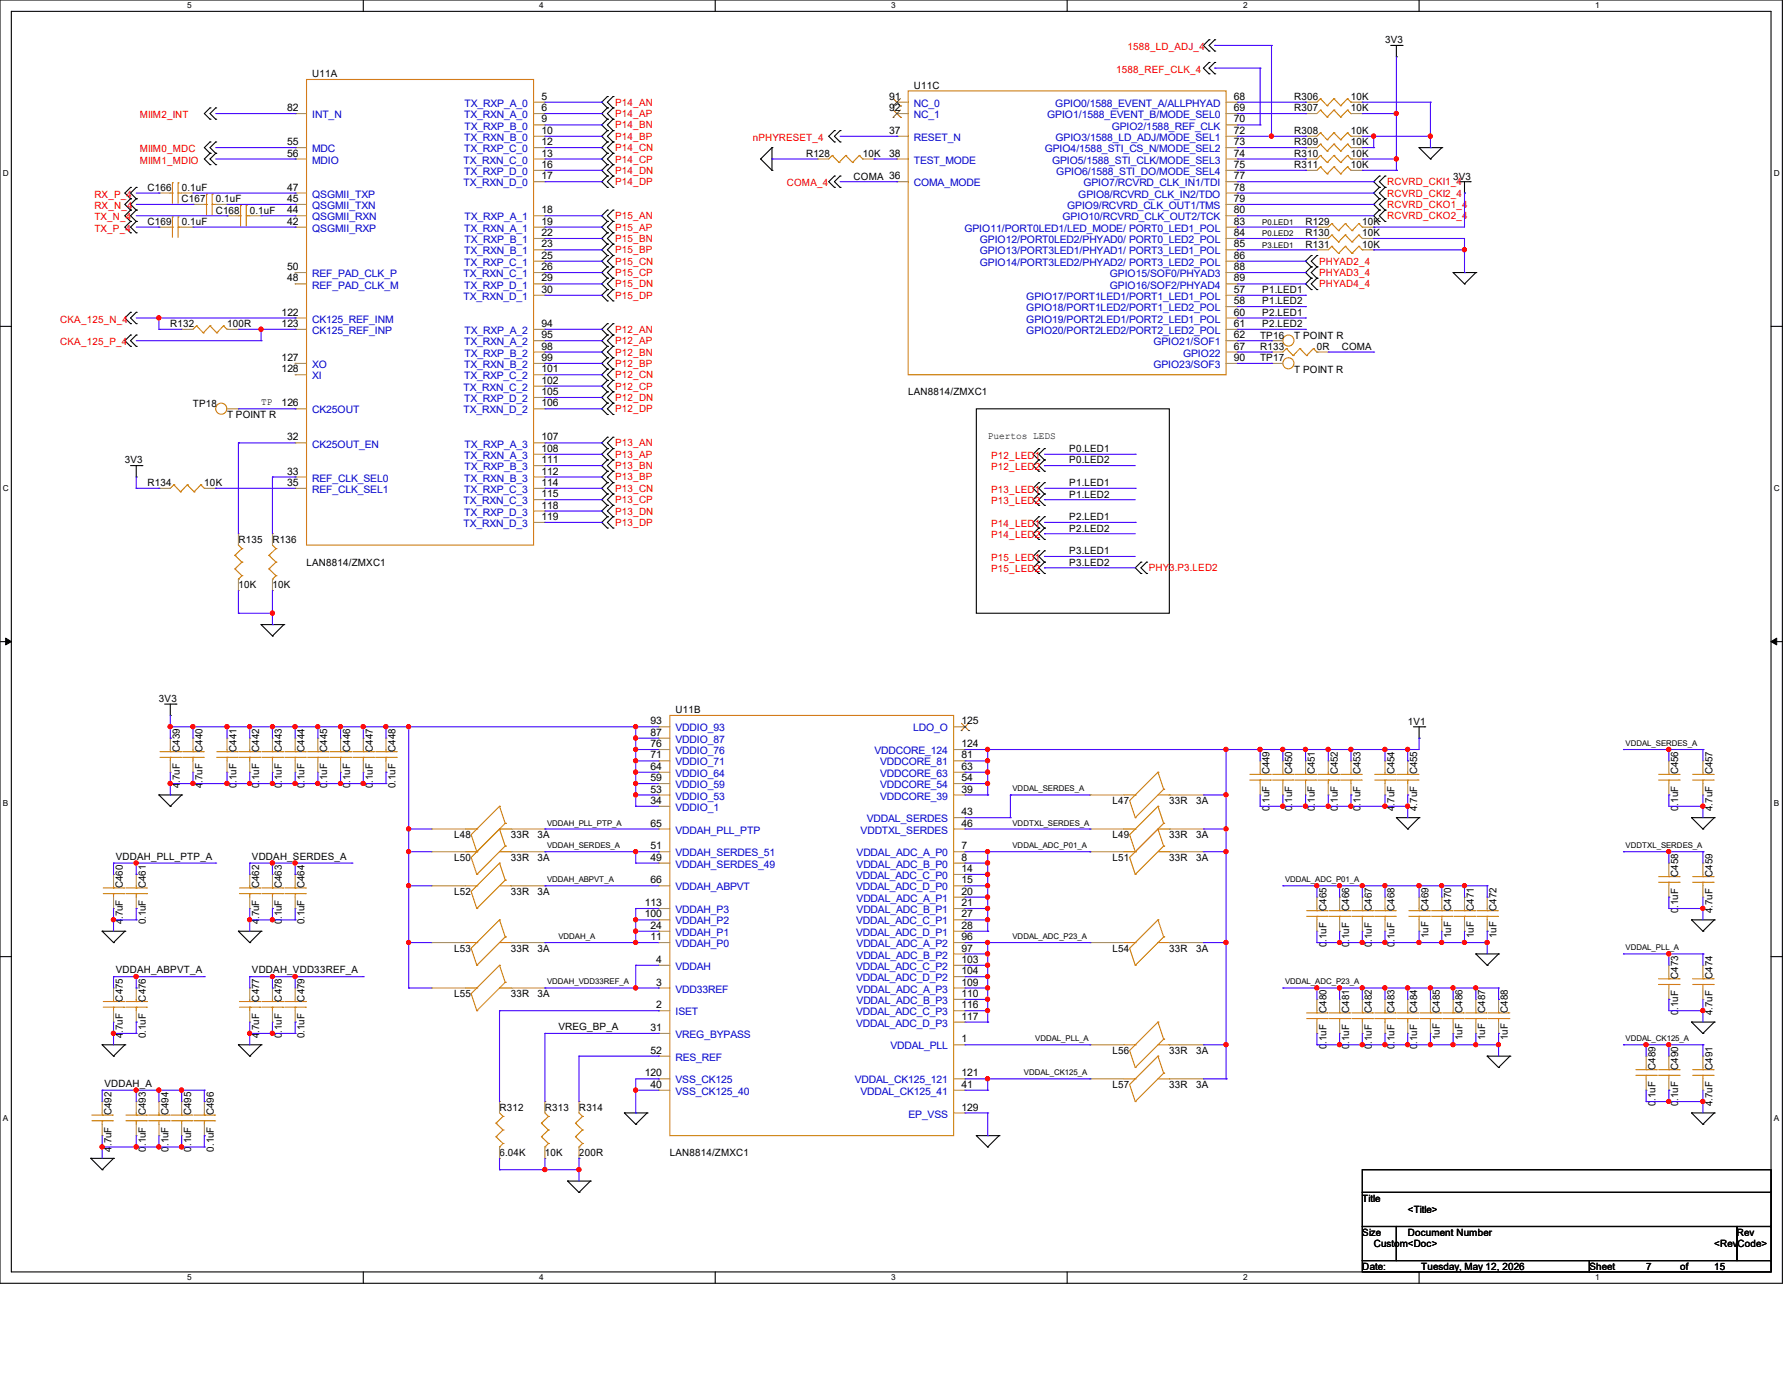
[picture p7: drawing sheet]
<svg xmlns="http://www.w3.org/2000/svg" width="279mm" height="216mm" viewBox="0 0 279 216" stroke-linecap="round" stroke-linejoin="round" font-family="sans-serif">
<defs><g id="words">
<g font-size="1.6" fill="#f00">
<text x="174.8" y="11.4">1588_REF_CLK_4</text>
<text x="176.6" y="7.8">1588_LD_ADJ_4</text>
<text x="96.3" y="16.6">P14_AN</text>
<text x="21.9" y="18.5">MIIM2_INT</text>
<text x="21.9" y="23.8">MIIM0_MDC</text>
<text x="96.3" y="18.3">P14_AP</text>
<text x="96.3" y="20.1">P14_BN</text>
<text x="96.3" y="21.9">P14_BP</text>
<text x="96.3" y="23.7">P14_CN</text>
<text x="117.9" y="22.1">nPHYRESET_4</text>
<text x="21.9" y="25.6">MIIM1_MDIO</text>
<text x="96.3" y="25.4">P14_CP</text>
<text x="96.3" y="27.2">P14_DN</text>
<text x="96.3" y="29">P14_DP</text>
<text x="123.2" y="29.2">COMA_4</text>
<text x="217.3" y="29">RCVRD_CKI1_4</text>
<text x="14.8" y="30.9">RX_P_4</text>
<text x="14.8" y="32.7">RX_N_4</text>
<text x="14.8" y="34.5">TX_N_4</text>
<text x="96.3" y="34.3">P15_AN</text>
<text x="217.3" y="30.8">RCVRD_CKI2_4</text>
<text x="217.3" y="32.6">RCVRD_CKO1_4</text>
<text x="217.3" y="34.3">RCVRD_CKO2_4</text>
<text x="14.8" y="36.3">TX_P_4</text>
<text x="96.3" y="36.1">P15_AP</text>
<text x="96.3" y="37.9">P15_BN</text>
<text x="96.3" y="39.7">P15_BP</text>
<text x="96.3" y="41.4">P15_CN</text>
<text x="206.6" y="41.4">PHYAD2_4</text>
<text x="96.3" y="43.2">P15_CP</text>
<text x="96.3" y="45">P15_DN</text>
<text x="96.3" y="46.8">P15_DP</text>
<text x="206.6" y="43.2">PHYAD3_4</text>
<text x="206.6" y="45">PHYAD4_4</text>
<text x="9.4" y="50.5">CKA_125_N_4</text>
<text x="96.3" y="52.1">P12_AN</text>
<text x="96.3" y="53.9">P12_AP</text>
<text x="9.4" y="54.1">CKA_125_P_4</text>
<text x="96.3" y="55.7">P12_BN</text>
<text x="96.3" y="57.4">P12_BP</text>
<text x="96.3" y="59.2">P12_CN</text>
<text x="96.3" y="61">P12_CP</text>
<text x="96.3" y="62.8">P12_DN</text>
<text x="96.3" y="64.6">P12_DP</text>
<text x="96.3" y="69.9">P13_AN</text>
<text x="96.3" y="71.7">P13_AP</text>
<text x="155.2" y="71.8">P12_LED1</text>
<text x="96.3" y="73.4">P13_BN</text>
<text x="96.3" y="75.2">P13_BP</text>
<text x="96.3" y="77">P13_CN</text>
<text x="155.2" y="73.6">P12_LED2</text>
<text x="155.2" y="77.2">P13_LED1</text>
<text x="96.3" y="78.8">P13_CP</text>
<text x="96.3" y="80.6">P13_DN</text>
<text x="96.3" y="82.3">P13_DP</text>
<text x="155.2" y="78.9">P13_LED2</text>
<text x="155.2" y="82.5">P14_LED1</text>
<text x="155.2" y="84.3">P14_LED2</text>
<text x="155.2" y="87.8">P15_LED1</text>
<text x="155.2" y="89.6">P15_LED2</text>
<text x="179.9" y="89.4">PHY3.P3.LED2</text>
</g>
<g font-size="1.6">
<text x="216.9" y="6.8">3V3</text>
<text x="45" y="17.4">82</text>
<text x="48.9" y="12.1">U11A</text>
<text x="84.8" y="15.6">5</text>
<text x="84.8" y="17.4">6</text>
<text x="139.2" y="15.6">91</text>
<text x="139.2" y="17.4">92</text>
<text x="143.1" y="13.9">U11C</text>
<text x="193.2" y="15.6">68</text>
<text x="193.2" y="17.4">69</text>
<text x="202.7" y="15.7">R306</text>
<text x="202.7" y="17.4">R307</text>
<text x="211.6" y="15.7">10K</text>
<text x="211.6" y="17.4">10K</text>
<text x="45" y="22.7">55</text>
<text x="84.8" y="19.2">9</text>
<text x="84.8" y="21">10</text>
<text x="84.8" y="22.7">12</text>
<text x="139.2" y="21">37</text>
<text x="193.2" y="19.2">70</text>
<text x="193.2" y="21">72</text>
<text x="193.2" y="22.7">73</text>
<text x="202.7" y="22.8">R309</text>
<text x="202.7" y="21">R308</text>
<text x="211.6" y="22.8">10K</text>
<text x="211.6" y="21">10K</text>
<text x="23.1" y="29.9">C166</text>
<text x="28.5" y="29.9">0.1uF</text>
<text x="45" y="29.8">47</text>
<text x="45" y="24.5">56</text>
<text x="84.8" y="24.5">13</text>
<text x="84.8" y="26.3">16</text>
<text x="84.8" y="28.1">17</text>
<text x="126.2" y="24.6">R128</text>
<text x="133.7" y="28.1">COMA 36</text>
<text x="135.1" y="24.6">10K</text>
<text x="139.2" y="24.5">38</text>
<text x="193.2" y="24.5">74</text>
<text x="193.2" y="26.3">75</text>
<text x="193.2" y="28.1">77</text>
<text x="193.2" y="29.8">78</text>
<text x="202.7" y="24.6">R310</text>
<text x="202.7" y="26.3">R311</text>
<text x="211.6" y="24.6">10K</text>
<text x="211.6" y="26.3">10K</text>
<text x="227.6" y="28.1">3V3</text>
<text x="23.1" y="35.2">C169</text>
<text x="28.4" y="31.7">C167</text>
<text x="28.5" y="35.2">0.1uF</text>
<text x="33.8" y="33.4">C168</text>
<text x="33.8" y="31.7">0.1uF</text>
<text x="39.1" y="33.4">0.1uF</text>
<text x="45" y="35.2">42</text>
<text x="45" y="33.4">44</text>
<text x="45" y="31.6">45</text>
<text x="84.8" y="33.4">18</text>
<text x="84.8" y="35.2">19</text>
<text x="193.2" y="31.6">79</text>
<text x="193.2" y="33.4">80</text>
<text x="193.2" y="35.2">83</text>
<text x="204.5" y="35.2">R129</text>
<text x="213.4" y="35.2">10K</text>
<text x="84.8" y="37">22</text>
<text x="84.8" y="38.7">23</text>
<text x="84.8" y="40.5">25</text>
<text x="193.2" y="37">84</text>
<text x="193.2" y="38.7">85</text>
<text x="193.2" y="40.5">86</text>
<text x="204.5" y="37">R130</text>
<text x="204.5" y="38.8">R131</text>
<text x="213.4" y="37">10K</text>
<text x="213.4" y="38.8">10K</text>
<text x="45" y="44.1">48</text>
<text x="45" y="42.3">50</text>
<text x="84.8" y="42.3">26</text>
<text x="84.8" y="44.1">29</text>
<text x="84.8" y="45.8">30</text>
<text x="193.2" y="45.8">57</text>
<text x="193.2" y="47.6">58</text>
<text x="193.2" y="42.3">88</text>
<text x="193.2" y="44.1">89</text>
<text x="197.7" y="45.9">P1.LED1</text>
<text x="197.7" y="47.7">P1.LED2</text>
<text x="26.7" y="51.2">R132</text>
<text x="35.6" y="51.2">100R</text>
<text x="44.1" y="49.4">122</text>
<text x="44.1" y="51.2">123</text>
<text x="84.8" y="51.2">94</text>
<text x="84.8" y="53">95</text>
<text x="193.2" y="49.4">60</text>
<text x="193.2" y="51.2">61</text>
<text x="193.2" y="53">62</text>
<text x="197.4" y="53">TP16</text>
<text x="197.7" y="49.4">P2.LED1</text>
<text x="197.7" y="51.2">P2.LED2</text>
<text x="202.7" y="53">T POINT R</text>
<text x="44.1" y="56.5">127</text>
<text x="44.1" y="58.3">128</text>
<text x="84.8" y="54.7">98</text>
<text x="84.8" y="56.5">99</text>
<text x="84.8" y="58.3">101</text>
<text x="193.2" y="54.7">67</text>
<text x="193.2" y="56.5">90</text>
<text x="197.4" y="56.6">TP17</text>
<text x="197.4" y="54.8">R133</text>
<text x="202.7" y="58.3">T POINT R</text>
<text x="206.2" y="54.8">0R</text>
<text x="210.1" y="54.8">COMA</text>
<text x="30.2" y="63.7">TP18</text>
<text x="35.6" y="65.4">T POINT R</text>
<text x="40.9" y="63.5">TP</text>
<text x="44.1" y="63.6">126</text>
<text x="84.8" y="60.1">102</text>
<text x="84.8" y="61.8">105</text>
<text x="84.8" y="63.6">106</text>
<text x="142.2" y="61.9">LAN8814/ZMXC1</text>
<text x="45" y="69">32</text>
<text x="84.8" y="69">107</text>
<text x="84.8" y="70.7">108</text>
<text x="154.7" y="68.8">Puertos LEDS</text>
<text x="167.5" y="70.8">P0.LED1</text>
<text x="19.6" y="72.6">3V3</text>
<text x="23.1" y="76.1">R134</text>
<text x="32" y="76.1">10K</text>
<text x="45" y="74.3">33</text>
<text x="45" y="76.1">35</text>
<text x="84.8" y="72.5">111</text>
<text x="84.8" y="74.3">112</text>
<text x="84.8" y="76.1">114</text>
<text x="84.8" y="77.9">115</text>
<text x="167.5" y="72.6">P0.LED2</text>
<text x="167.5" y="76.1">P1.LED1</text>
<text x="167.5" y="77.9">P1.LED2</text>
<text x="84.8" y="79.6">118</text>
<text x="84.8" y="81.4">119</text>
<text x="167.5" y="81.4">P2.LED1</text>
<text x="167.5" y="83.2">P2.LED2</text>
<text x="37.3" y="85">R135</text>
<text x="42.7" y="85">R136</text>
<text x="48" y="88.6">LAN8814/ZMXC1</text>
<text x="167.5" y="86.8">P3.LED1</text>
<text x="167.5" y="88.6">P3.LED2</text>
<text x="37.3" y="92.1">10K</text>
<text x="42.7" y="92.1">10K</text>
<text x="24.9" y="109.9">3V3</text>
<text x="101.9" y="113.4">93</text>
<text x="105.8" y="111.7">U11B</text>
<text x="150.6" y="113.4">125</text>
<text x="220.5" y="113.5">1V1</text>
<text x="28.2" y="117.7" transform="rotate(-90 28.2 117.7)">C439</text>
<text x="31.7" y="117.7" transform="rotate(-90 31.7 117.7)">C440</text>
<text x="37" y="117.7" transform="rotate(-90 37 117.7)">C441</text>
<text x="40.6" y="117.7" transform="rotate(-90 40.6 117.7)">C442</text>
<text x="44.2" y="117.7" transform="rotate(-90 44.2 117.7)">C443</text>
<text x="47.7" y="117.7" transform="rotate(-90 47.7 117.7)">C444</text>
<text x="51.3" y="117.7" transform="rotate(-90 51.3 117.7)">C445</text>
<text x="54.8" y="117.7" transform="rotate(-90 54.8 117.7)">C446</text>
<text x="58.4" y="117.7" transform="rotate(-90 58.4 117.7)">C447</text>
<text x="61.9" y="117.7" transform="rotate(-90 61.9 117.7)">C448</text>
<text x="101.9" y="118.7">71</text>
<text x="101.9" y="117">76</text>
<text x="101.9" y="115.2">87</text>
<text x="150.6" y="118.7">81</text>
<text x="150.6" y="117">124</text>
<text x="28.2" y="123.4" transform="rotate(-90 28.2 123.4)">4.7uF</text>
<text x="31.7" y="123.4" transform="rotate(-90 31.7 123.4)">4.7uF</text>
<text x="37" y="123.4" transform="rotate(-90 37 123.4)">0.1uF</text>
<text x="40.6" y="123.4" transform="rotate(-90 40.6 123.4)">0.1uF</text>
<text x="44.2" y="123.4" transform="rotate(-90 44.2 123.4)">0.1uF</text>
<text x="47.7" y="123.4" transform="rotate(-90 47.7 123.4)">0.1uF</text>
<text x="51.3" y="123.4" transform="rotate(-90 51.3 123.4)">0.1uF</text>
<text x="54.8" y="123.4" transform="rotate(-90 54.8 123.4)">0.1uF</text>
<text x="58.4" y="123.4" transform="rotate(-90 58.4 123.4)">0.1uF</text>
<text x="61.9" y="123.4" transform="rotate(-90 61.9 123.4)">0.1uF</text>
<text x="101.9" y="125.9">34</text>
<text x="101.9" y="124.1">53</text>
<text x="101.9" y="122.3">59</text>
<text x="101.9" y="120.5">64</text>
<text x="150.6" y="124.1">39</text>
<text x="150.6" y="122.3">54</text>
<text x="150.6" y="120.5">63</text>
<text x="174.2" y="125.9">L47</text>
<text x="183.1" y="125.9">33R</text>
<text x="187.3" y="125.9">3A</text>
<text x="198.8" y="121.2" transform="rotate(-90 198.8 121.2)">C449</text>
<text x="202.4" y="121.2" transform="rotate(-90 202.4 121.2)">C450</text>
<text x="205.9" y="121.2" transform="rotate(-90 205.9 121.2)">C451</text>
<text x="209.5" y="121.2" transform="rotate(-90 209.5 121.2)">C452</text>
<text x="213.1" y="121.2" transform="rotate(-90 213.1 121.2)">C453</text>
<text x="218.4" y="121.2" transform="rotate(-90 218.4 121.2)">C454</text>
<text x="221.9" y="121.2" transform="rotate(-90 221.9 121.2)">C455</text>
<text x="262.8" y="121.2" transform="rotate(-90 262.8 121.2)">C456</text>
<text x="268.2" y="121.2" transform="rotate(-90 268.2 121.2)">C457</text>
<text x="71.1" y="131.2">L48</text>
<text x="80" y="131.2">33R</text>
<text x="84.2" y="131.2">3A</text>
<text x="101.9" y="129.4">65</text>
<text x="150.6" y="127.6">43</text>
<text x="150.6" y="129.4">46</text>
<text x="174.2" y="131.2">L49</text>
<text x="183.1" y="131.2">33R</text>
<text x="187.3" y="131.2">3A</text>
<text x="198.8" y="127" transform="rotate(-90 198.8 127)">0.1uF</text>
<text x="202.4" y="127" transform="rotate(-90 202.4 127)">0.1uF</text>
<text x="205.9" y="127" transform="rotate(-90 205.9 127)">0.1uF</text>
<text x="209.5" y="127" transform="rotate(-90 209.5 127)">0.1uF</text>
<text x="213.1" y="127" transform="rotate(-90 213.1 127)">0.1uF</text>
<text x="218.4" y="127" transform="rotate(-90 218.4 127)">4.7uF</text>
<text x="221.9" y="127" transform="rotate(-90 221.9 127)">4.7uF</text>
<text x="262.8" y="127" transform="rotate(-90 262.8 127)">0.1uF</text>
<text x="268.2" y="127" transform="rotate(-90 268.2 127)">4.7uF</text>
<text x="18.1" y="134.6">VDDAH_PLL_PTP_A</text>
<text x="39.5" y="134.6">VDDAH_SERDES_A</text>
<text x="71.1" y="134.8">L50</text>
<text x="80" y="134.8">33R</text>
<text x="84.2" y="134.8">3A</text>
<text x="101.9" y="134.7">49</text>
<text x="101.9" y="133">51</text>
<text x="150.6" y="133">7</text>
<text x="150.6" y="134.7">8</text>
<text x="150.6" y="136.5">14</text>
<text x="174.2" y="134.8">L51</text>
<text x="183.1" y="134.8">33R</text>
<text x="187.3" y="134.8">3A</text>
<text x="262.8" y="137.2" transform="rotate(-90 262.8 137.2)">C458</text>
<text x="268.2" y="137.2" transform="rotate(-90 268.2 137.2)">C459</text>
<text x="19.3" y="139" transform="rotate(-90 19.3 139)">C460</text>
<text x="22.8" y="139" transform="rotate(-90 22.8 139)">C461</text>
<text x="40.6" y="139" transform="rotate(-90 40.6 139)">C462</text>
<text x="44.2" y="139" transform="rotate(-90 44.2 139)">C463</text>
<text x="47.7" y="139" transform="rotate(-90 47.7 139)">C464</text>
<text x="71.1" y="140.1">L52</text>
<text x="80" y="140.1">33R</text>
<text x="84.2" y="140.1">3A</text>
<text x="101" y="143.6">100</text>
<text x="101" y="141.9">113</text>
<text x="101.9" y="138.3">66</text>
<text x="150.6" y="138.3">15</text>
<text x="150.6" y="140.1">20</text>
<text x="150.6" y="141.9">21</text>
<text x="150.6" y="143.6">27</text>
<text x="207.7" y="142.6" transform="rotate(-90 207.7 142.6)">C465</text>
<text x="211.3" y="142.6" transform="rotate(-90 211.3 142.6)">C466</text>
<text x="214.8" y="142.6" transform="rotate(-90 214.8 142.6)">C467</text>
<text x="218.4" y="142.6" transform="rotate(-90 218.4 142.6)">C468</text>
<text x="223.7" y="142.6" transform="rotate(-90 223.7 142.6)">C469</text>
<text x="227.3" y="142.6" transform="rotate(-90 227.3 142.6)">C470</text>
<text x="230.8" y="142.6" transform="rotate(-90 230.8 142.6)">C471</text>
<text x="234.4" y="142.6" transform="rotate(-90 234.4 142.6)">C472</text>
<text x="262.8" y="143" transform="rotate(-90 262.8 143)">0.1uF</text>
<text x="268.2" y="143" transform="rotate(-90 268.2 143)">4.7uF</text>
<text x="19.3" y="144.7" transform="rotate(-90 19.3 144.7)">4.7uF</text>
<text x="22.8" y="144.7" transform="rotate(-90 22.8 144.7)">0.1uF</text>
<text x="40.6" y="144.7" transform="rotate(-90 40.6 144.7)">4.7uF</text>
<text x="44.2" y="144.7" transform="rotate(-90 44.2 144.7)">0.1uF</text>
<text x="47.7" y="144.7" transform="rotate(-90 47.7 144.7)">0.1uF</text>
<text x="71.1" y="149">L53</text>
<text x="80" y="149">33R</text>
<text x="84.2" y="149">3A</text>
<text x="101.9" y="147.2">11</text>
<text x="101.9" y="145.4">24</text>
<text x="150.6" y="145.4">28</text>
<text x="150.6" y="147.2">96</text>
<text x="150.6" y="149">97</text>
<text x="174.2" y="149">L54</text>
<text x="183.1" y="149">33R</text>
<text x="187.3" y="149">3A</text>
<text x="207.7" y="148.3" transform="rotate(-90 207.7 148.3)">0.1uF</text>
<text x="211.3" y="148.3" transform="rotate(-90 211.3 148.3)">0.1uF</text>
<text x="214.8" y="148.3" transform="rotate(-90 214.8 148.3)">0.1uF</text>
<text x="218.4" y="148.3" transform="rotate(-90 218.4 148.3)">0.1uF</text>
<text x="223.7" y="146.9" transform="rotate(-90 223.7 146.9)">1uF</text>
<text x="227.3" y="146.9" transform="rotate(-90 227.3 146.9)">1uF</text>
<text x="230.8" y="146.9" transform="rotate(-90 230.8 146.9)">1uF</text>
<text x="234.4" y="146.9" transform="rotate(-90 234.4 146.9)">1uF</text>
<text x="18.1" y="152.4">VDDAH_ABPVT_A</text>
<text x="39.5" y="152.4">VDDAH_VDD33REF_A</text>
<text x="102.8" y="154.3">3</text>
<text x="102.8" y="150.8">4</text>
<text x="150.6" y="150.8">103</text>
<text x="150.6" y="152.5">104</text>
<text x="150.6" y="154.3">109</text>
<text x="262.8" y="153.2" transform="rotate(-90 262.8 153.2)">C473</text>
<text x="268.2" y="153.2" transform="rotate(-90 268.2 153.2)">C474</text>
<text x="19.3" y="156.8" transform="rotate(-90 19.3 156.8)">C475</text>
<text x="22.8" y="156.8" transform="rotate(-90 22.8 156.8)">C476</text>
<text x="40.6" y="156.8" transform="rotate(-90 40.6 156.8)">C477</text>
<text x="44.2" y="156.8" transform="rotate(-90 44.2 156.8)">C478</text>
<text x="47.7" y="156.8" transform="rotate(-90 47.7 156.8)">C479</text>
<text x="71.1" y="156.1">L55</text>
<text x="80" y="156.1">33R</text>
<text x="84.2" y="156.1">3A</text>
<text x="87.5" y="161.2">VREG_BP_A</text>
<text x="101.9" y="161.4">31</text>
<text x="102.8" y="157.9">2</text>
<text x="150.6" y="156.1">110</text>
<text x="150.6" y="157.9">116</text>
<text x="150.6" y="159.6">117</text>
<text x="207.7" y="158.6" transform="rotate(-90 207.7 158.6)">C480</text>
<text x="211.3" y="158.6" transform="rotate(-90 211.3 158.6)">C481</text>
<text x="214.8" y="158.6" transform="rotate(-90 214.8 158.6)">C482</text>
<text x="218.4" y="158.6" transform="rotate(-90 218.4 158.6)">C483</text>
<text x="221.9" y="158.6" transform="rotate(-90 221.9 158.6)">C484</text>
<text x="225.5" y="158.6" transform="rotate(-90 225.5 158.6)">C485</text>
<text x="229.1" y="158.6" transform="rotate(-90 229.1 158.6)">C486</text>
<text x="232.6" y="158.6" transform="rotate(-90 232.6 158.6)">C487</text>
<text x="236.2" y="158.6" transform="rotate(-90 236.2 158.6)">C488</text>
<text x="262.8" y="159" transform="rotate(-90 262.8 159)">0.1uF</text>
<text x="268.2" y="159" transform="rotate(-90 268.2 159)">4.7uF</text>
<text x="19.3" y="162.5" transform="rotate(-90 19.3 162.5)">4.7uF</text>
<text x="22.8" y="162.5" transform="rotate(-90 22.8 162.5)">0.1uF</text>
<text x="40.6" y="162.5" transform="rotate(-90 40.6 162.5)">4.7uF</text>
<text x="44.2" y="162.5" transform="rotate(-90 44.2 162.5)">0.1uF</text>
<text x="47.7" y="162.5" transform="rotate(-90 47.7 162.5)">0.1uF</text>
<text x="101.9" y="165">52</text>
<text x="150.6" y="163.2">1</text>
<text x="174.2" y="165">L56</text>
<text x="183.1" y="165">33R</text>
<text x="187.3" y="165">3A</text>
<text x="207.7" y="164.3" transform="rotate(-90 207.7 164.3)">0.1uF</text>
<text x="211.3" y="164.3" transform="rotate(-90 211.3 164.3)">0.1uF</text>
<text x="214.8" y="164.3" transform="rotate(-90 214.8 164.3)">0.1uF</text>
<text x="218.4" y="164.3" transform="rotate(-90 218.4 164.3)">0.1uF</text>
<text x="221.9" y="164.3" transform="rotate(-90 221.9 164.3)">0.1uF</text>
<text x="225.5" y="162.9" transform="rotate(-90 225.5 162.9)">1uF</text>
<text x="229.1" y="162.9" transform="rotate(-90 229.1 162.9)">1uF</text>
<text x="232.6" y="162.9" transform="rotate(-90 232.6 162.9)">1uF</text>
<text x="236.2" y="162.9" transform="rotate(-90 236.2 162.9)">1uF</text>
<text x="259.3" y="167.5" transform="rotate(-90 259.3 167.5)">C489</text>
<text x="262.8" y="167.5" transform="rotate(-90 262.8 167.5)">C490</text>
<text x="268.2" y="167.5" transform="rotate(-90 268.2 167.5)">C491</text>
<text x="16.3" y="170.1">VDDAH_A</text>
<text x="78.2" y="173.9">R312</text>
<text x="85.3" y="173.9">R313</text>
<text x="90.7" y="173.9">R314</text>
<text x="101" y="168.5">120</text>
<text x="101.9" y="170.3">40</text>
<text x="150.6" y="170.3">41</text>
<text x="150.6" y="168.5">121</text>
<text x="150.6" y="173.9">129</text>
<text x="174.2" y="170.3">L57</text>
<text x="183.1" y="170.3">33R</text>
<text x="187.3" y="170.3">3A</text>
<text x="259.3" y="173.2" transform="rotate(-90 259.3 173.2)">0.1uF</text>
<text x="262.8" y="173.2" transform="rotate(-90 262.8 173.2)">0.1uF</text>
<text x="268.2" y="173.2" transform="rotate(-90 268.2 173.2)">4.7uF</text>
<text x="17.5" y="174.6" transform="rotate(-90 17.5 174.6)">C492</text>
<text x="22.8" y="174.6" transform="rotate(-90 22.8 174.6)">C493</text>
<text x="26.4" y="174.6" transform="rotate(-90 26.4 174.6)">C494</text>
<text x="29.9" y="174.6" transform="rotate(-90 29.9 174.6)">C495</text>
<text x="33.5" y="174.6" transform="rotate(-90 33.5 174.6)">C496</text>
<text x="17.5" y="180.3" transform="rotate(-90 17.5 180.3)">4.7uF</text>
<text x="22.8" y="180.3" transform="rotate(-90 22.8 180.3)">0.1uF</text>
<text x="26.4" y="180.3" transform="rotate(-90 26.4 180.3)">0.1uF</text>
<text x="29.9" y="180.3" transform="rotate(-90 29.9 180.3)">0.1uF</text>
<text x="33.5" y="180.3" transform="rotate(-90 33.5 180.3)">0.1uF</text>
<text x="78.2" y="181">6.04K</text>
<text x="85.3" y="181">10K</text>
<text x="90.7" y="181">200R</text>
<text x="104.9" y="181">LAN8814/ZMXC1</text>
<text x="213.4" y="188.1">Title</text>
<text x="220.5" y="189.9">&lt;Title&gt;</text>
<text x="213.4" y="193.5">Size</text>
<text x="215.1" y="195.2">Custom&lt;Doc&gt;</text>
<text x="220.5" y="193.5">Document Number</text>
<text x="268.5" y="195.2">&lt;RevCode&gt;</text>
<text x="272" y="193.5">Rev</text>
<text x="213.4" y="198.8">Date:</text>
<text x="222.6" y="198.8">Tuesday, May 12, 2026</text>
<text x="248.9" y="198.8">Sheet</text>
<text x="257.8" y="198.8">7</text>
<text x="263.1" y="198.8">of</text>
<text x="268.5" y="198.8">15</text>
</g>
<g font-size="1.6" fill="#00c">
<text x="72.8" y="16.7">TX_RXP_A_0</text>
<text x="143.1" y="16.7">NC_0</text>
<text x="165.3" y="16.7">GPIO0/1588_EVENT_A/ALLPHYAD</text>
<text x="48.9" y="23.8">MDC</text>
<text x="48.9" y="18.5">INT_N</text>
<text x="72.7" y="18.5">TX_RXN_A_0</text>
<text x="72.7" y="22.1">TX_RXN_B_0</text>
<text x="72.7" y="23.8">TX_RXP_C_0</text>
<text x="72.8" y="20.3">TX_RXP_B_0</text>
<text x="143.1" y="22.1">RESET_N</text>
<text x="143.1" y="18.5">NC_1</text>
<text x="163.6" y="23.8">GPIO4/1588_STI_CS_N/MODE_SEL2</text>
<text x="164" y="18.5">GPIO1/1588_EVENT_B/MODE_SEL0</text>
<text x="165.3" y="22.1">GPIO3/1588_LD_ADJ/MODE_SEL1</text>
<text x="174.1" y="20.3">GPIO2/1588_REF_CLK</text>
<text x="48.9" y="25.6">MDIO</text>
<text x="72.6" y="25.6">TX_RXN_C_0</text>
<text x="72.6" y="29.2">TX_RXN_D_0</text>
<text x="72.7" y="27.4">TX_RXP_D_0</text>
<text x="143.1" y="29.2">COMA_MODE</text>
<text x="143.1" y="25.6">TEST_MODE</text>
<text x="164.8" y="25.6">GPIO5/1588_STI_CLK/MODE_SEL3</text>
<text x="165.4" y="27.4">GPIO6/1588_STI_DO/MODE_SEL4</text>
<text x="169.7" y="29.2">GPIO7/RCVRD_CLK_IN1/TDI</text>
<text x="48.9" y="34.5">QSGMII_RXN</text>
<text x="48.9" y="32.7">QSGMII_TXN</text>
<text x="48.9" y="30.9">QSGMII_TXP</text>
<text x="72.8" y="34.5">TX_RXP_A_1</text>
<text x="166.4" y="34.5">GPIO10/RCVRD_CLK_OUT2/TCK</text>
<text x="167.1" y="32.7">GPIO9/RCVRD_CLK_OUT1/TMS</text>
<text x="168.9" y="30.9">GPIO8/RCVRD_CLK_IN2/TDO</text>
<text x="48.9" y="36.3">QSGMII_RXP</text>
<text x="72.7" y="36.3">TX_RXN_A_1</text>
<text x="72.7" y="39.8">TX_RXN_B_1</text>
<text x="72.7" y="41.6">TX_RXP_C_1</text>
<text x="72.8" y="38.1">TX_RXP_B_1</text>
<text x="151" y="36.3">GPIO11/PORT0LED1/LED_MODE/ PORT0_LED1_POL</text>
<text x="153.5" y="38.1">GPIO12/PORT0LED2/PHYAD0/ PORT0_LED2_POL</text>
<text x="153.5" y="39.8">GPIO13/PORT3LED1/PHYAD1/ PORT3_LED1_POL</text>
<text x="153.5" y="41.6">GPIO14/PORT3LED2/PHYAD2/ PORT3_LED2_POL</text>
<text x="48.9" y="45.2">REF_PAD_CLK_M</text>
<text x="48.9" y="43.4">REF_PAD_CLK_P</text>
<text x="72.6" y="43.4">TX_RXN_C_1</text>
<text x="72.6" y="46.9">TX_RXN_D_1</text>
<text x="72.7" y="45.2">TX_RXP_D_1</text>
<text x="160.7" y="46.9">GPIO17/PORT1LED1/PORT1_LED1_POL</text>
<text x="173.8" y="43.4">GPIO15/SOF0/PHYAD3</text>
<text x="173.8" y="45.2">GPIO16/SOF2/PHYAD4</text>
<text x="48.9" y="50.5">CK125_REF_INM</text>
<text x="48.9" y="52.3">CK125_REF_INP</text>
<text x="72.8" y="52.3">TX_RXP_A_2</text>
<text x="160.7" y="48.7">GPIO18/PORT1LED2/PORT1_LED2_POL</text>
<text x="160.7" y="50.5">GPIO19/PORT2LED1/PORT2_LED1_POL</text>
<text x="160.7" y="52.3">GPIO20/PORT2LED2/PORT2_LED2_POL</text>
<text x="48.9" y="57.6">XO</text>
<text x="48.9" y="59.4">XI</text>
<text x="72.7" y="54.1">TX_RXN_A_2</text>
<text x="72.7" y="57.6">TX_RXN_B_2</text>
<text x="72.7" y="59.4">TX_RXP_C_2</text>
<text x="72.8" y="55.8">TX_RXP_B_2</text>
<text x="180.6" y="54.1">GPIO21/SOF1</text>
<text x="180.6" y="57.6">GPIO23/SOF3</text>
<text x="185.3" y="55.8">GPIO22</text>
<text x="48.9" y="64.7">CK25OUT</text>
<text x="72.6" y="61.2">TX_RXN_C_2</text>
<text x="72.6" y="64.7">TX_RXN_D_2</text>
<text x="72.7" y="63">TX_RXP_D_2</text>
<text x="48.9" y="70.1">CK25OUT_EN</text>
<text x="72.7" y="71.8">TX_RXN_A_3</text>
<text x="72.8" y="70.1">TX_RXP_A_3</text>
<text x="48.9" y="75.4">REF_CLK_SEL0</text>
<text x="48.9" y="77.2">REF_CLK_SEL1</text>
<text x="72.7" y="75.4">TX_RXN_B_3</text>
<text x="72.7" y="77.2">TX_RXP_C_3</text>
<text x="72.8" y="73.6">TX_RXP_B_3</text>
<text x="72.6" y="79">TX_RXN_C_3</text>
<text x="72.6" y="82.5">TX_RXN_D_3</text>
<text x="72.7" y="80.7">TX_RXP_D_3</text>
<text x="105.8" y="119.8">VDDIO_71</text>
<text x="105.8" y="118.1">VDDIO_76</text>
<text x="105.8" y="116.3">VDDIO_87</text>
<text x="105.8" y="114.5">VDDIO_93</text>
<text x="136.9" y="118.1">VDDCORE_124</text>
<text x="137.8" y="119.8">VDDCORE_81</text>
<text x="143" y="114.5">LDO_O</text>
<text x="105.8" y="125.2">VDDIO_53</text>
<text x="105.8" y="123.4">VDDIO_59</text>
<text x="105.8" y="121.6">VDDIO_64</text>
<text x="137.8" y="125.2">VDDCORE_39</text>
<text x="137.8" y="123.4">VDDCORE_54</text>
<text x="137.8" y="121.6">VDDCORE_63</text>
<text x="105.8" y="127">VDDIO_1</text>
<text x="105.8" y="130.5">VDDAH_PLL_PTP</text>
<text x="134.8" y="130.5">VDDTXL_SERDES</text>
<text x="135.8" y="128.7">VDDAL_SERDES</text>
<text x="105.8" y="135.8">VDDAH_SERDES_49</text>
<text x="105.8" y="134.1">VDDAH_SERDES_51</text>
<text x="134.1" y="137.6">VDDAL_ADC_C_P0</text>
<text x="134.2" y="134.1">VDDAL_ADC_A_P0</text>
<text x="134.2" y="135.8">VDDAL_ADC_B_P0</text>
<text x="105.8" y="139.4">VDDAH_ABPVT</text>
<text x="105.8" y="143">VDDAH_P3</text>
<text x="134.1" y="139.4">VDDAL_ADC_D_P0</text>
<text x="134.2" y="141.2">VDDAL_ADC_A_P1</text>
<text x="134.2" y="143">VDDAL_ADC_B_P1</text>
<text x="105.8" y="148.3">VDDAH_P0</text>
<text x="105.8" y="146.5">VDDAH_P1</text>
<text x="105.8" y="144.7">VDDAH_P2</text>
<text x="134.1" y="144.7">VDDAL_ADC_C_P1</text>
<text x="134.1" y="146.5">VDDAL_ADC_D_P1</text>
<text x="134.2" y="148.3">VDDAL_ADC_A_P2</text>
<text x="105.8" y="155.4">VDD33REF</text>
<text x="105.8" y="151.9">VDDAH</text>
<text x="134.1" y="151.9">VDDAL_ADC_C_P2</text>
<text x="134.1" y="153.6">VDDAL_ADC_D_P2</text>
<text x="134.2" y="150.1">VDDAL_ADC_B_P2</text>
<text x="134.2" y="155.4">VDDAL_ADC_A_P3</text>
<text x="105.8" y="159">ISET</text>
<text x="134.1" y="159">VDDAL_ADC_C_P3</text>
<text x="134.1" y="160.7">VDDAL_ADC_D_P3</text>
<text x="134.2" y="157.2">VDDAL_ADC_B_P3</text>
<text x="105.8" y="162.5">VREG_BYPASS</text>
<text x="105.8" y="166.1">RES_REF</text>
<text x="139.4" y="164.3">VDDAL_PLL</text>
<text x="105.8" y="171.4">VSS_CK125_40</text>
<text x="105.8" y="169.6">VSS_CK125</text>
<text x="133.9" y="169.6">VDDAL_CK125_121</text>
<text x="134.7" y="171.4">VDDAL_CK125_41</text>
<text x="142.3" y="175">EP_VSS</text>
</g>
<g font-size="1.3">
<text x="29.3" y="1.3">5</text>
<text x="84.5" y="1.3">4</text>
<text x="139.6" y="1.3">3</text>
<text x="194.7" y="1.3">2</text>
<text x="249.8" y="1.3">1</text>
<text x=".5" y="27.6">D</text>
<text x="277.8" y="27.6">D</text>
<text x=".5" y="76.9">C</text>
<text x="277.8" y="76.9">C</text>
<text x=".5" y="126.2">B</text>
<text x="277.8" y="126.2">B</text>
<text x=".5" y="175.6">A</text>
<text x="277.8" y="175.6">A</text>
<text x="29.3" y="200.4">5</text>
<text x="84.5" y="200.4">4</text>
<text x="139.6" y="200.4">3</text>
<text x="194.7" y="200.4">2</text>
<text x="249.8" y="200.4">1</text>
</g>
<g font-size="1.2">
<text x="197.7" y="35.2">P0.LED1</text>
<text x="197.7" y="37">P0.LED2</text>
<text x="197.7" y="38.8">P3.LED1</text>
<text x="254.6" y="116.8">VDDAL_SERDES_A</text>
<text x="158.6" y="123.9">VDDAL_SERDES_A</text>
<text x="85.7" y="129.2">VDDAH_PLL_PTP_A</text>
<text x="158.6" y="129.2">VDDTXL_SERDES_A</text>
<text x="85.7" y="132.8">VDDAH_SERDES_A</text>
<text x="158.6" y="132.8">VDDAL_ADC_P01_A</text>
<text x="254.6" y="132.8">VDDTXL_SERDES_A</text>
<text x="85.7" y="138.1">VDDAH_ABPVT_A</text>
<text x="201.3" y="138.1">VDDAL_ADC_P01_A</text>
<text x="87.5" y="147">VDDAH_A</text>
<text x="158.6" y="147">VDDAL_ADC_P23_A</text>
<text x="254.6" y="148.8">VDDAL_PLL_A</text>
<text x="85.7" y="154.1">VDDAH_VDD33REF_A</text>
<text x="201.3" y="154.1">VDDAL_ADC_P23_A</text>
<text x="162.1" y="163">VDDAL_PLL_A</text>
<text x="254.6" y="163">VDDAL_CK125_A</text>
<text x="160.4" y="168.4">VDDAL_CK125_A</text>
</g>
</g></defs>
<path d="M0 0h279.1v200.9h-279.1zM1.8 1.8h275.6v197.3h-275.6z" fill="none" stroke="#000" stroke-width=".17"/>
<g fill="#fff">
<path d="M29.3 .2h.7v1.4h-.7z"/>
<path d="M29.3 199.3h.7v1.4h-.7z"/>
</g>
<path d="M56.9 0v1.8M56.9 199.1v1.8" fill="none" stroke="#000" stroke-width=".17"/>
<g fill="#fff">
<path d="M84.5 .2h.6v1.4h-.6z"/>
<path d="M84.5 199.3h.6v1.4h-.6z"/>
</g>
<path d="M112 0v1.8M112 199.1v1.8" fill="none" stroke="#000" stroke-width=".17"/>
<g fill="#fff">
<path d="M139.6 .2h.7v1.4h-.7z"/>
<path d="M139.6 199.3h.7v1.4h-.7z"/>
</g>
<path d="M167.1 0v1.8M167.1 199.1v1.8" fill="none" stroke="#000" stroke-width=".17"/>
<g fill="#fff">
<path d="M194.7 .2h.7v1.4h-.7z"/>
<path d="M194.7 199.3h.7v1.4h-.7z"/>
</g>
<path d="M222.2 0v1.8M222.2 199.1v1.8" fill="none" stroke="#000" stroke-width=".17"/>
<g fill="#fff">
<path d="M249.8 .2h.7v1.4h-.7z"/>
<path d="M249.8 199.3h.7v1.4h-.7z"/>
<path d="M.5 26.4h.9v1.4h-.9z"/>
<path d="M277.8 26.4h.9v1.4h-.9z"/>
<path d="M.5 75.7h.9v1.4h-.9z"/>
<path d="M277.8 75.7h.9v1.4h-.9z"/>
</g>
<path d="M0 51.1h1.8M277.4 51.1h1.7" fill="none" stroke="#000" stroke-width=".17"/>
<g fill="#fff">
<path d="M.5 125.1h.8v1.4h-.8z"/>
<path d="M277.8 125.1h.8v1.4h-.8z"/>
</g>
<path d="M0 100.5h1.8M277.4 100.5h1.7" fill="none" stroke="#000" stroke-width=".17"/>
<path d="M.9 99.9l.9 .6-.9 .5zM277.4 100.5l.9-.6v1.1z" fill="#000" stroke="#000" stroke-width=".16"/>
<g fill="#fff">
<path d="M.5 174.4h.8v1.4h-.8z"/>
<path d="M277.8 174.4h.8v1.4h-.8z"/>
</g>
<g fill="none" stroke="#000" stroke-width=".17">
<path d="M32.9 16.9h.1M32.9 18.7h.1M32.9 16.9l-.9 .9 .9 .9M33.8 16.9h.1M33.8 18.7h.1M33.8 16.9l-.9 .9 .9 .9M95.1 15.1h.1M95.1 16.9h.1M95.1 18.7h.1M95.1 15.1l-.9 .9 .9 .9M95.1 16.9l-.9 .9 .9 .9M95.1 18.7l-.9 .9 .9 .8"/>
<path d="M96 16.9h.1M96 15.1h.1M96 18.7h.1M96 15.1l-.9 .9 .9 .9M96 16.9l-.9 .9 .9 .9M96 18.7l-.9 .9 .9 .8M189.4 6.2h.1M189.4 8h.1M189.4 9.8h.1M189.4 11.6h.1M189.4 6.2l-.9 .9 .9 .9M189.4 9.8l-.9 .9 .9 .9"/>
<path d="M190.2 6.2h.1M190.2 8h.1M190.2 9.8h.1M190.2 11.6h.1M190.2 6.2l-.8 .9 .8 .9M190.2 9.8l-.8 .9 .8 .9M217.8 7.1h1.8M218.7 8.9h.1M218.7 7.1v1.8M219.6 7.1h.1M20.4 29.3h.1M20.4 31.1h.1"/>
<path d="M20.4 32.9h.1M20.4 34.7h.1M20.4 36.4h.1M20.4 29.3l-.8 .9 .8 .9M20.4 34.7l-.8 .9 .8 .8M20.4 31.1l-.8 .9 .8 .9M20.4 32.9l-.8 .9 .8 .9M21.3 29.3h.1M21.3 31.1h.1M21.3 32.9h.1M21.3 34.7h.1M21.3 36.4h.1"/>
<path d="M21.3 29.3l-.9 .9 .9 .9M21.3 31.1l-.9 .9 .9 .9M21.3 32.9l-.9 .9 .9 .9M21.3 34.7l-.9 .9 .9 .8M32.9 22.2h.1M32.9 24h.1M32.9 25.8h.1M32.9 22.2l-.9 .9 .9 .9M32.9 24l-.9 .9 .9 .9M33.8 22.2h.1M33.8 24h.1M33.8 25.8h.1"/>
<path d="M33.8 22.2l-.9 .9 .9 .9M33.8 24l-.9 .9 .9 .9M95.1 20.4h.1M95.1 22.2h.1M95.1 24h.1M95.1 25.8h.1M95.1 27.6h.1M95.1 29.3h.1M95.1 32.9h.1M95.1 34.7h.1M95.1 36.4h.1M95.1 38.2h.1"/>
<path d="M95.1 20.4l-.9 .9 .9 .9M95.1 22.2l-.9 .9 .9 .9M95.1 24l-.9 .9 .9 .9M95.1 25.8l-.9 .9 .9 .9M95.1 27.6l-.9 .8 .9 .9M95.1 32.9l-.9 .9 .9 .9M95.1 34.7l-.9 .9 .9 .8M95.1 36.4l-.9 .9 .9 .9M95.1 38.2l-.9 .9 .9 .9M96 20.4h.1M96 22.2h.1M96 24h.1"/>
<path d="M96 25.8h.1M96 27.6h.1M96 29.3h.1M96 34.7h.1M96 32.9h.1M96 36.4h.1M96 38.2h.1M96 20.4l-.9 .9 .9 .9M96 22.2l-.9 .9 .9 .9M96 24l-.9 .9 .9 .9M96 25.8l-.9 .9 .9 .9M96 27.6l-.9 .8 .9 .9"/>
<path d="M96 32.9l-.9 .9 .9 .9M96 34.7l-.9 .9 .9 .8M96 36.4l-.9 .9 .9 .9M96 38.2l-.9 .9 .9 .9M119.1 24.9h.1M119.1 24.9l1.8 1.8M120.9 26.7h.1M120.9 23.1h.1M120.9 23.1v3.6M120.9 23.1l-1.8 1.8M130.7 20.4h.1M130.7 22.2h.1"/>
<path d="M130.7 27.6h.1M130.7 29.3h.1M130.7 20.4l-.9 .9 .9 .9M130.7 27.6l-.9 .8 .9 .9M131.6 20.4h.1M131.6 22.2h.1M131.6 27.6h.1M131.6 29.3h.1M131.6 20.4l-.9 .9 .9 .9M131.6 27.6l-.9 .8 .9 .9M216 27.6h.1M216 29.3h.1"/>
<path d="M216 31.1h.1M216 32.9h.1M216 34.7h.1M216 29.3l-.9 .9 .9 .9M216 32.9l-.9 .9 .9 .9M216 31.1l-.9 .9 .9 .9M216 27.6l-.9 .8 .9 .9M216.9 29.3h.1M216.9 27.6h.1M216.9 31.1h.1M216.9 32.9h.1M216.9 34.7h.1"/>
<path d="M216.9 29.3l-.9 .9 .9 .9M216.9 32.9l-.9 .9 .9 .9M216.9 31.1l-.9 .9 .9 .9M216.9 27.6l-.9 .8 .9 .9M222.2 23.1h.1M222.2 23.1h3.6M222.2 23.1l1.8 1.8M224 24.9h.1M225.8 23.1h.1M225.8 23.1l-1.8 1.8M228.5 28.4h1.8M229.4 30.2h.1"/>
<path d="M229.4 28.4v1.8M230.3 28.4h.1M20.4 48.9h.1M20.4 50.7h.1M20.4 52.5h.1M20.4 54.2h.1M20.4 48.9l-.8 .9 .8 .9M20.4 52.5l-.8 .8 .8 .9M21.3 48.9h.1M21.3 50.7h.1M21.3 52.5h.1M21.3 54.2h.1"/>
<path d="M21.3 48.9l-.9 .9 .9 .9M21.3 52.5l-.9 .8 .9 .9M95.1 40h.1M95.1 41.8h.1M95.1 43.6h.1M95.1 45.3h.1M95.1 47.1h.1M95.1 50.7h.1M95.1 52.5h.1M95.1 54.2h.1M95.1 56h.1M95.1 57.8h.1"/>
<path d="M95.1 59.6h.1M95.1 56l-.9 .9 .9 .9M95.1 40l-.9 .9 .9 .9M95.1 41.8l-.9 .9 .9 .9M95.1 43.6l-.9 .8 .9 .9M95.1 45.3l-.9 .9 .9 .9M95.1 50.7l-.9 .9 .9 .9M95.1 52.5l-.9 .8 .9 .9M95.1 54.2l-.9 .9 .9 .9M95.1 57.8l-.9 .9 .9 .9M95.1 59.6l-.9 .9 .9 .8M96 40h.1"/>
<path d="M96 41.8h.1M96 43.6h.1M96 45.3h.1M96 47.1h.1M96 52.5h.1M96 50.7h.1M96 54.2h.1M96 56h.1M96 57.8h.1M96 59.6h.1M96 56l-.9 .9 .9 .9M96 40l-.9 .9 .9 .9"/>
<path d="M96 41.8l-.9 .9 .9 .9M96 43.6l-.9 .8 .9 .9M96 45.3l-.9 .9 .9 .9M96 50.7l-.9 .9 .9 .9M96 52.5l-.9 .8 .9 .9M96 54.2l-.9 .9 .9 .9M96 57.8l-.9 .9 .9 .9M96 59.6l-.9 .9 .9 .8M205.4 40h.1M205.4 41.8h.1M205.4 43.6h.1M205.4 45.3h.1"/>
<path d="M205.4 43.6l-.9 .8 .9 .9M205.4 40l-.9 .9 .9 .9M205.4 41.8l-.9 .9 .9 .9M206.2 41.8h.1M206.2 40h.1M206.2 43.6h.1M206.2 45.3h.1M206.2 40l-.8 .9 .8 .9M206.2 43.6l-.8 .8 .8 .9M206.2 41.8l-.8 .9 .8 .9M227.6 42.7h.1M227.6 42.7h3.5"/>
<path d="M227.6 42.7l1.8 1.7M229.4 44.4h.1M231.1 42.7h.1M231.1 42.7l-1.7 1.7M20.4 72.9h1.8M21.3 74.7h.1M21.3 72.9v1.8M22.2 72.9h.1M95.1 61.3h.1M95.1 63.1h.1M95.1 64.9h.1M95.1 68.5h.1"/>
<path d="M95.1 70.2h.1M95.1 72h.1M95.1 73.8h.1M95.1 75.6h.1M95.1 77.3h.1M95.1 79.1h.1M95.1 70.2l-.9 .9 .9 .9M95.1 63.1l-.9 .9 .9 .9M95.1 61.3l-.9 .9 .9 .9M95.1 68.5l-.9 .8 .9 .9M95.1 72l-.9 .9 .9 .9M95.1 73.8l-.9 .9 .9 .9"/>
<path d="M95.1 75.6l-.9 .9 .9 .8M95.1 77.3l-.9 .9 .9 .9M95.1 79.1l-.9 .9 .9 .9M96 61.3h.1M96 63.1h.1M96 64.9h.1M96 70.2h.1M96 68.5h.1M96 72h.1M96 73.8h.1M96 75.6h.1M96 77.3h.1"/>
<path d="M96 79.1h.1M96 63.1l-.9 .9 .9 .9M96 61.3l-.9 .9 .9 .9M96 68.5l-.9 .8 .9 .9M96 70.2l-.9 .9 .9 .9M96 72l-.9 .9 .9 .9M96 73.8l-.9 .9 .9 .9M96 75.6l-.9 .9 .9 .8M96 77.3l-.9 .9 .9 .9M96 79.1l-.9 .9 .9 .9M152.9 64h30.2v32h-30.2zM162.7 70.2h.1"/>
<path d="M162.7 72h.1M162.7 73.8h.1M162.7 75.6h.1M162.7 77.3h.1M162.7 79.1h.1M162.7 70.2l-.9 .9 .9 .9M162.7 72l-.9 .9 .9 .9M162.7 75.6l-.9 .9 .9 .8M162.7 77.3l-.9 .9 .9 .9M163.6 70.2h.1M163.6 72h.1M163.6 73.8h.1"/>
<path d="M163.6 75.6h.1M163.6 77.3h.1M163.6 79.1h.1M163.6 70.2l-.9 .9 .9 .9M163.6 72l-.9 .9 .9 .9M163.6 75.6l-.9 .9 .9 .8M163.6 77.3l-.9 .9 .9 .9M40.9 97.8h.1M40.9 97.8h3.5M40.9 97.8l1.8 1.8M42.7 99.6h.1M44.4 97.8h.1"/>
<path d="M44.4 97.8l-1.7 1.8M95.1 80.9h.1M95.1 82.7h.1M95.1 80.9l-.9 .9 .9 .9M96 80.9h.1M96 82.7h.1M96 80.9l-.9 .9 .9 .9M162.7 80.9h.1M162.7 82.7h.1M162.7 84.5h.1M162.7 86.2h.1M162.7 88h.1"/>
<path d="M162.7 89.8h.1M162.7 86.2l-.9 .9 .9 .9M162.7 80.9l-.9 .9 .9 .9M162.7 82.7l-.9 .9 .9 .9M162.7 88l-.9 .9 .9 .9M163.6 80.9h.1M163.6 82.7h.1M163.6 84.5h.1M163.6 86.2h.1M163.6 88h.1M163.6 89.8h.1M163.6 80.9l-.9 .9 .9 .9"/>
<path d="M163.6 82.7l-.9 .9 .9 .9M163.6 86.2l-.9 .9 .9 .9M163.6 88l-.9 .9 .9 .9M178.7 88h.1M178.7 89.8h.1M178.7 88l-.9 .9 .9 .9M179.6 89.8h.1M179.6 88h.1M179.6 88l-.9 .9 .9 .9M25.8 110.2h1.8M26.7 112h.1M26.7 110.2v1.8"/>
<path d="M27.6 110.2h.1M221.4 113.8h1.7M222.2 115.6h.1M222.2 113.8v1.8M223.1 113.8h.1M24.9 124.5h.1M24.9 124.5h3.5M24.9 124.5l1.8 1.7M26.7 126.2h.1M28.4 124.5h.1M28.4 124.5l-1.7 1.7M218.7 128h.1"/>
<path d="M218.7 128h3.5M218.7 128l1.8 1.8M220.5 129.8h.1M222.2 128h.1M222.2 128l-1.7 1.8M264.9 128h.1M264.9 128h3.6M264.9 128l1.8 1.8M266.7 129.8h.1M268.5 128h.1M268.5 128l-1.8 1.8M0 149.8h1.8"/>
<path d="M16 145.8h.1M16 145.8h3.6M16 145.8l1.8 1.8M17.8 147.6h.1M19.6 145.8h.1M19.6 145.8l-1.8 1.8M37.3 145.8h.1M37.3 145.8h3.6M37.3 145.8l1.8 1.8M39.1 147.6h.1M40.9 145.8h.1M40.9 145.8l-1.8 1.8"/>
<path d="M231.1 149.4h.1M231.1 149.4h3.6M231.1 149.4l1.8 1.7M232.9 151.1h.1M234.7 149.4h.1M234.7 149.4l-1.8 1.7M264.9 144h.1M264.9 144h3.6M264.9 144l1.8 1.8M266.7 145.8h.1M268.5 144h.1M268.5 144l-1.8 1.8"/>
<path d="M277.4 149.8h1.7M16 163.6h.1M16 163.6h3.6M16 163.6l1.8 1.8M17.8 165.4h.1M19.6 163.6h.1M19.6 163.6l-1.8 1.8M37.3 163.6h.1M37.3 163.6h3.6M37.3 163.6l1.8 1.8M39.1 165.4h.1M40.9 163.6h.1"/>
<path d="M40.9 163.6l-1.8 1.8M97.8 174.2h.1M97.8 174.2h3.5M97.8 174.2l1.8 1.8M99.6 176h.1M101.3 174.2h.1M101.3 174.2l-1.7 1.8M152.9 177.8h.1M152.9 177.8h3.6M152.9 177.8l1.8 1.8M154.7 179.6h.1M156.5 177.8h.1"/>
<path d="M156.5 177.8l-1.8 1.8M232.9 165.4h.1M232.9 165.4h3.6M232.9 165.4l1.8 1.7M234.7 167.1h.1M236.5 165.4h.1M236.5 165.4l-1.8 1.7M264.9 160h.1M264.9 174.2h.1M264.9 160h3.6M264.9 160l1.8 1.8M264.9 174.2h3.6"/>
<path d="M264.9 174.2l1.8 1.8M266.7 161.8h.1M266.7 176h.1M268.5 160h.1M268.5 174.2h.1M268.5 160l-1.8 1.8M268.5 174.2l-1.8 1.8M14.2 181.4h.1M14.2 181.4h3.6M14.2 181.4l1.8 1.7M16 183.1h.1M17.8 181.4h.1"/>
<path d="M17.8 181.4l-1.8 1.7M88.9 184.9h.1M88.9 184.9h3.6M88.9 184.9l1.8 1.8M90.7 186.7h.1M92.5 184.9h.1M92.5 184.9l-1.8 1.8M213.4 183.1h64v3.6h-64zM213.4 186.7h64v5.3h-64zM213.4 192h5.3v5.4h-5.3zM213.4 197.4h35.5v1.7h-35.5zM218.7 192h53.3v5.4h-53.3z"/>
<path d="M248.9 197.4h28.5v1.7h-28.5zM272 192h5.4v5.4h-5.4z"/>
</g>
<g fill="none" stroke="#cc8006" stroke-width=".17">
<path d="M48 12.4h35.6v72.9h-35.6zM142.2 14.2h49.8v44.5h-49.8zM206.8 15.5h.1M206.8 17.2h.1M206.8 15.5l-.6 .5M206.8 15.5l1.1 1.1M206.8 17.2l-.6 .6M206.8 17.2l1.1 1.1M207.9 16.6h.1M207.9 18.3h.1M208.9 15.5h.1M208.9 17.2h.1"/>
<path d="M208.9 15.5l-1 1.1M208.9 15.5l1.1 1.1M208.9 17.2l-1 1.1M208.9 17.2l1.1 1.1M210 16.6h.1M210 18.3h.1M211 15.5h.1M211 17.2h.1M211 15.5l-1 1.1M211 15.5l.6 .5M211 17.2l-1 1.1M211 17.2l.6 .6"/>
<path d="M211.6 16h.1M211.6 17.8h.1M26.7 30.2h.3M26.7 35.6h.3M27 30.2h.1M27 28.6h.1M27 35.6h.1M27 34h.1M27 28.6v3.2M27 34v3.2M27.9 28.6h.1M27.9 30.2h.1"/>
<path d="M27.9 34h.1M27.9 35.6h.1M27.9 30.2h.5M27.9 28.6v3.2M27.9 34v3.2M27.9 35.6h.5M32 32h.3M32.3 32h.1M32.3 30.4h.1M32.3 30.4v3.2M33.2 30.4h.1M33.2 32h.1"/>
<path d="M33.2 32h.6M33.2 30.4v3.2M37.3 33.8h.4M37.7 33.8h.1M37.7 32.2h.1M37.7 32.2v3.2M38.6 32.2h.1M38.6 33.8h.1M38.6 33.8h.5M38.6 32.2v3.2M130.3 24.3h.1M130.3 24.3l-.5 .6"/>
<path d="M130.3 24.3l1.1 1.1M131.4 25.4h.1M132.5 24.3h.1M132.5 24.3l-1.1 1.1M132.5 24.3l1 1.1M133.5 25.4h.1M134.6 24.3h.1M134.6 24.3l-1.1 1.1M134.6 24.3l.5 .6M135.1 24.9h.1M206.8 22.6h.1M206.8 24.3h.1"/>
<path d="M206.8 20.8h.1M206.8 26.1h.1M206.8 22.6l-.6 .5M206.8 22.6l1.1 1.1M206.8 24.3l-.6 .6M206.8 24.3l1.1 1.1M206.8 20.8l-.6 .5M206.8 20.8l1.1 1.1M206.8 26.1l-.6 .6M206.8 26.1l1.1 1.1M207.9 23.7h.1M207.9 25.4h.1"/>
<path d="M207.9 21.9h.1M207.9 27.2h.1M208.6 36.8h.1M208.6 38.6h.1M208.6 35h.1M208.6 36.8l-.6 .5M208.6 36.8l1 1.1M208.6 38.6l-.6 .5M208.6 38.6l1 1.1M208.6 35l-.6 .6M208.6 35l1 1.1M208.9 22.6h.1"/>
<path d="M208.9 24.3h.1M208.9 20.8h.1M208.9 26.1h.1M208.9 22.6l-1 1.1M208.9 22.6l1.1 1.1M208.9 24.3l-1 1.1M208.9 24.3l1.1 1.1M208.9 20.8l-1 1.1M208.9 20.8l1.1 1.1M208.9 26.1l-1 1.1M208.9 26.1l1.1 1.1M209.6 37.9h.1"/>
<path d="M209.6 39.7h.1M209.6 36.1h.1M210 23.7h.1M210 25.4h.1M210 21.9h.1M210 27.2h.1M210.7 36.8h.1M210.7 38.6h.1M210.7 35h.1M210.7 36.8l-1.1 1.1M210.7 36.8l1.1 1.1M210.7 38.6l-1.1 1.1"/>
<path d="M210.7 38.6l1.1 1.1M210.7 35l-1.1 1.1M210.7 35l1.1 1.1M211 22.6h.1M211 24.3h.1M211 20.8h.1M211 26.1h.1M211 22.6l-1 1.1M211 22.6l.6 .5M211 24.3l-1 1.1M211 24.3l.6 .6M211 20.8l-1 1.1"/>
<path d="M211 20.8l.6 .5M211 26.1l-1 1.1M211 26.1l.6 .6M211.6 23.1h.1M211.6 24.9h.1M211.6 21.3h.1M211.6 26.7h.1M211.8 37.9h.1M211.8 39.7h.1M211.8 36.1h.1M212.8 36.8h.1M212.8 38.6h.1"/>
<path d="M212.8 35h.1M212.8 36.8l-1 1.1M212.8 36.8l.6 .5M212.8 38.6l-1 1.1M212.8 38.6l.6 .5M212.8 35l-1 1.1M212.8 35l.6 .6M213.4 37.3h.1M213.4 39.1h.1M213.4 35.6h.1M30.8 51h.1M30.8 51l-.6 .6"/>
<path d="M30.8 51l1 1.1M31.8 52.1h.1M32.9 51h.1M32.9 51l-1.1 1.1M32.9 51l1.1 1.1M34 52.1h.1M35 51h.1M35 51l-1 1.1M35 51l.6 .6M35.6 51.6h.1M201.5 54.6h.1M201.5 54.6l-.6 .5"/>
<path d="M201.5 54.6l1 1.1M202.5 55.7h.1M203.6 54.6h.1M203.6 54.6l-1.1 1.1M203.6 54.6l1 1.1M204.6 55.7h.1M205.7 54.6h.1M205.7 54.6l-1.1 1.1M205.7 54.6l.5 .5M206.2 55.1h.1M27.2 75.9h.1M27.2 75.9l-.5 .6"/>
<path d="M27.2 75.9l1.1 1.1M28.3 77h.1M29.3 75.9h.1M29.3 75.9l-1 1.1M29.3 75.9l1.1 1.1M30.4 77h.1M31.5 75.9h.1M31.5 75.9l-1.1 1.1M31.5 75.9l.5 .6M32 76.5h.1M36.8 87h.1M36.8 89.1h.1"/>
<path d="M36.8 87l1.1 1M36.8 89.1l1.1 1M37.3 90.7h.1M37.3 85.3l.6 .6M37.9 85.9h.1M37.9 88h.1M37.9 90.1h.1M37.9 85.9l-1.1 1.1M37.9 88l-1.1 1.1M37.9 90.1l-.6 .6M42.1 87h.1M42.1 89.1h.1"/>
<path d="M42.1 87l1.1 1M42.1 89.1l1.1 1M42.7 90.7h.1M42.7 85.3l.5 .6M43.2 85.9h.1M43.2 88h.1M43.2 90.1h.1M43.2 85.9l-1.1 1.1M43.2 88l-1.1 1.1M43.2 90.1l-.5 .6M25.1 118.6h3.2M25.1 117.7h3.2"/>
<path d="M26.7 117.7h.1M26.7 118.6h.1M26.7 117.3v.4M26.7 118.6v.5M28.3 118.6h.1M28.3 117.7h.1M28.6 118.6h3.2M28.6 117.7h3.2M30.2 117.7h.1M30.2 118.6h.1M30.2 117.3v.4M30.2 118.6v.5"/>
<path d="M31.8 118.6h.1M31.8 117.7h.1M34 118.6h3.2M34 117.7h3.2M35.6 117.7h.1M35.6 118.6h.1M35.6 117.3v.4M35.6 118.6v.5M37.2 118.6h.1M37.2 117.7h.1M37.5 118.6h3.2M37.5 117.7h3.2"/>
<path d="M39.1 117.7h.1M39.1 118.6h.1M39.1 117.3v.4M39.1 118.6v.5M40.7 118.6h.1M40.7 117.7h.1M41.1 118.6h3.2M41.1 117.7h3.2M42.7 117.7h.1M42.7 118.6h.1M42.7 117.3v.4M42.7 118.6v.5"/>
<path d="M44.3 118.6h.1M44.3 117.7h.1M44.6 118.6h3.2M44.6 117.7h3.2M46.2 117.7h.1M46.2 118.6h.1M46.2 117.3v.4M46.2 118.6v.5M47.8 118.6h.1M47.8 117.7h.1M48.2 118.6h3.2M48.2 117.7h3.2"/>
<path d="M49.8 117.7h.1M49.8 118.6h.1M49.8 117.3v.4M49.8 118.6v.5M51.4 118.6h.1M51.4 117.7h.1M51.7 118.6h3.2M51.7 117.7h3.2M53.3 117.7h.1M53.3 118.6h.1M53.3 117.3v.4M53.3 118.6v.5"/>
<path d="M54.9 118.6h.1M54.9 117.7h.1M55.3 118.6h3.2M55.3 117.7h3.2M56.9 117.7h.1M56.9 118.6h.1M56.9 117.3v.4M56.9 118.6v.5M58.5 118.6h.1M58.5 117.7h.1M58.8 118.6h3.3M58.8 117.7h3.3"/>
<path d="M60.5 117.7h.1M60.5 118.6h.1M60.5 117.3v.4M60.5 118.6v.5M62.1 118.6h.1M62.1 117.7h.1M104.9 112h44.5v65.8h-44.5zM16.2 139.9h3.2M16.2 139h3.2M17.8 139h.1M17.8 139.9h.1M17.8 138.7v.3"/>
<path d="M17.8 139.9v.6M19.4 139.9h.1M19.4 139h.1M19.7 139.9h3.2M19.7 139h3.2M21.3 139h.1M21.3 139.9h.1M21.3 138.7v.3M21.3 139.9v.6M22.9 139.9h.1M22.9 139h.1M37.5 139.9h3.2"/>
<path d="M37.5 139h3.2M39.1 139h.1M39.1 139.9h.1M39.1 138.7v.3M39.1 139.9v.6M40.7 139.9h.1M40.7 139h.1M41.1 139.9h3.2M41.1 139h3.2M42.7 139h.1M42.7 139.9h.1M42.7 138.7v.3"/>
<path d="M42.7 139.9v.6M44.3 139.9h.1M44.3 139h.1M44.6 139.9h3.2M44.6 139h3.2M46.2 139h.1M46.2 139.9h.1M46.2 138.7v.3M46.2 139.9v.6M47.8 139.9h.1M47.8 139h.1M72.9 138.7h1.8"/>
<path d="M72.9 129.8h1.8M72.9 133.3h1.8M74.7 138.7h.1M74.7 133.3h.1M74.7 129.8h.1M74.7 136.9h.1M78.2 135.1h.1M78.2 126.2h.1M78.2 129.8h.1M78.2 135.1l-4.4 4.5 .9 2.6M78.2 135.1l.9 2.7M78.2 138.7h1.8"/>
<path d="M78.2 126.2l-4.4 4.5 .9 2.6M78.2 126.2l.9 2.7M78.2 129.8h1.8M78.2 133.3h1.8M78.2 129.8l.9 2.7M79.1 137.8h.1M79.1 128.9h.1M79.1 132.5h.1M79.1 137.8l-4.4 4.4M79.1 128.9l-5.3 5.3 .9 2.7M79.1 132.5l-4.4 4.4M80 138.7h.1"/>
<path d="M80 129.8h.1M80 133.3h.1M176 129.8h1.8M176 133.3h1.8M176 124.5h1.8M177.8 136.9h.1M177.8 133.3h.1M177.8 128h.1M177.8 124.5h.1M177.8 129.8h.1M181.4 129.8h.1M181.4 120.9h.1"/>
<path d="M181.4 126.2h.1M181.4 126.2l-4.5 4.5 .9 2.6M181.4 129.8h1.7M181.4 129.8l.8 2.7M181.4 133.3h1.7M181.4 120.9l-4.5 4.4 .9 2.7M181.4 120.9l.8 2.7M181.4 124.5h1.7M181.4 126.2l.8 2.7M182.2 132.5h.1M182.2 123.6h.1M182.2 128.9h.1"/>
<path d="M182.2 128.9l-5.3 5.3 .9 2.7M182.2 132.5l-4.4 4.4M182.2 123.6l-4.4 4.4M183.1 133.3h.1M183.1 124.5h.1M183.1 129.8h.1M195.7 122.1h3.3M195.7 121.2h3.3M197.4 121.2h.1M197.4 122.1h.1M197.4 120.9v.3M197.4 122.1v.6"/>
<path d="M199 122.1h.1M199 121.2h.1M199.3 122.1h3.2M199.3 121.2h3.2M200.9 121.2h.1M200.9 122.1h.1M200.9 120.9v.3M200.9 122.1v.6M202.5 122.1h.1M202.5 121.2h.1M202.9 122.1h3.2M202.9 121.2h3.2"/>
<path d="M204.5 121.2h.1M204.5 122.1h.1M204.5 120.9v.3M204.5 122.1v.6M206.1 122.1h.1M206.1 121.2h.1M206.4 122.1h3.2M206.4 121.2h3.2M208 121.2h.1M208 122.1h.1M208 120.9v.3M208 122.1v.6"/>
<path d="M209.6 122.1h.1M209.6 121.2h.1M210 122.1h3.2M210 121.2h3.2M211.6 121.2h.1M211.6 122.1h.1M211.6 120.9v.3M211.6 122.1v.6M213.2 122.1h.1M213.2 121.2h.1M215.3 122.1h3.2M215.3 121.2h3.2"/>
<path d="M216.9 121.2h.1M216.9 122.1h.1M216.9 120.9v.3M216.9 122.1v.6M218.5 122.1h.1M218.5 121.2h.1M218.9 122.1h3.2M218.9 121.2h3.2M220.5 121.2h.1M220.5 122.1h.1M220.5 120.9v.3M220.5 122.1v.6"/>
<path d="M222.1 122.1h.1M222.1 121.2h.1M259.8 122.1h3.2M259.8 121.2h3.2M259.8 138.1h3.2M259.8 137.2h3.2M261.4 121.2h.1M261.4 122.1h.1M261.4 137.2h.1M261.4 138.1h.1M261.4 120.9v.3M261.4 122.1v.6"/>
<path d="M261.4 136.9v.3M261.4 138.1v.6M263 122.1h.1M263 121.2h.1M263 138.1h.1M263 137.2h.1M265.1 122.1h3.2M265.1 121.2h3.2M265.1 138.1h3.2M265.1 137.2h3.2M266.7 121.2h.1M266.7 122.1h.1"/>
<path d="M266.7 137.2h.1M266.7 138.1h.1M266.7 120.9v.3M266.7 122.1v.6M266.7 136.9v.3M266.7 138.1v.6M268.3 122.1h.1M268.3 121.2h.1M268.3 138.1h.1M268.3 137.2h.1M16.2 157.7h3.2M16.2 156.8h3.2"/>
<path d="M17.8 156.8h.1M17.8 157.7h.1M17.8 156.5v.3M17.8 157.7v.5M19.4 157.7h.1M19.4 156.8h.1M19.7 157.7h3.2M19.7 156.8h3.2M21.3 156.8h.1M21.3 157.7h.1M21.3 156.5v.3M21.3 157.7v.5"/>
<path d="M22.9 157.7h.1M22.9 156.8h.1M37.5 157.7h3.2M37.5 156.8h3.2M39.1 156.8h.1M39.1 157.7h.1M39.1 156.5v.3M39.1 157.7v.5M40.7 157.7h.1M40.7 156.8h.1M41.1 157.7h3.2M41.1 156.8h3.2"/>
<path d="M42.7 156.8h.1M42.7 157.7h.1M42.7 156.5v.3M42.7 157.7v.5M44.3 157.7h.1M44.3 156.8h.1M44.6 157.7h3.2M44.6 156.8h3.2M46.2 156.8h.1M46.2 157.7h.1M46.2 156.5v.3M46.2 157.7v.5"/>
<path d="M47.8 157.7h.1M47.8 156.8h.1M72.9 147.6h1.8M72.9 154.7h1.8M74.7 142.2h.1M74.7 151.1h.1M74.7 147.6h.1M74.7 158.2h.1M74.7 154.7h.1M78.2 144h.1M78.2 151.1h.1M78.2 144l-4.4 4.5 .9 2.6"/>
<path d="M78.2 147.6h1.8M78.2 144l.9 2.7M78.2 151.1l-4.4 4.5 .9 2.6M78.2 151.1l.9 2.7M78.2 154.7h1.8M79.1 146.7h.1M79.1 153.8h.1M79.1 146.7l-4.4 4.4M79.1 153.8l-4.4 4.4M80 147.6h.1M80 154.7h.1M176 147.6h1.8"/>
<path d="M177.8 151.1h.1M177.8 147.6h.1M181.4 144h.1M181.4 144l-4.5 4.5 .9 2.6M181.4 144l.8 2.7M181.4 147.6h1.7M182.2 146.7h.1M182.2 146.7l-4.4 4.4M183.1 147.6h.1M204.6 143.5h3.3M204.6 142.6h3.3M204.6 159.5h3.3"/>
<path d="M204.6 158.6h3.3M206.2 142.6h.1M206.2 143.5h.1M206.2 158.6h.1M206.2 159.5h.1M206.2 142.2v.4M206.2 143.5v.5M206.2 158.2v.4M206.2 159.5v.5M207.9 143.5h.1M207.9 142.6h.1M207.9 159.5h.1"/>
<path d="M207.9 158.6h.1M208.2 143.5h3.2M208.2 142.6h3.2M208.2 159.5h3.2M208.2 158.6h3.2M209.8 142.6h.1M209.8 143.5h.1M209.8 158.6h.1M209.8 159.5h.1M209.8 142.2v.4M209.8 143.5v.5M209.8 158.2v.4"/>
<path d="M209.8 159.5v.5M211.4 143.5h.1M211.4 142.6h.1M211.4 159.5h.1M211.4 158.6h.1M211.8 143.5h3.2M211.8 142.6h3.2M211.8 159.5h3.2M211.8 158.6h3.2M213.4 142.6h.1M213.4 143.5h.1M213.4 158.6h.1"/>
<path d="M213.4 159.5h.1M213.4 142.2v.4M213.4 143.5v.5M213.4 158.2v.4M213.4 159.5v.5M215 143.5h.1M215 142.6h.1M215 159.5h.1M215 158.6h.1M215.3 143.5h3.2M215.3 142.6h3.2M215.3 159.5h3.2"/>
<path d="M215.3 158.6h3.2M216.9 142.6h.1M216.9 143.5h.1M216.9 158.6h.1M216.9 159.5h.1M216.9 142.2v.4M216.9 143.5v.5M216.9 158.2v.4M216.9 159.5v.5M218.5 143.5h.1M218.5 142.6h.1M218.5 159.5h.1"/>
<path d="M218.5 158.6h.1M218.9 159.5h3.2M218.9 158.6h3.2M220.5 158.6h.1M220.5 159.5h.1M220.5 158.2v.4M220.5 159.5v.5M220.6 143.5h3.3M220.6 142.6h3.3M222.1 159.5h.1M222.1 158.6h.1M222.2 142.6h.1"/>
<path d="M222.2 143.5h.1M222.2 142.2v.4M222.2 143.5v.5M222.4 159.5h3.2M222.4 158.6h3.2M223.9 143.5h.1M223.9 142.6h.1M224 158.6h.1M224 159.5h.1M224 158.2v.4M224 159.5v.5M224.2 143.5h3.2"/>
<path d="M224.2 142.6h3.2M225.6 159.5h.1M225.6 158.6h.1M225.8 142.6h.1M225.8 143.5h.1M225.8 142.2v.4M225.8 143.5v.5M226 159.5h3.2M226 158.6h3.2M227.4 143.5h.1M227.4 142.6h.1M227.6 158.6h.1"/>
<path d="M227.6 159.5h.1M227.6 158.2v.4M227.6 159.5v.5M227.8 143.5h3.2M227.8 142.6h3.2M229.2 159.5h.1M229.2 158.6h.1M229.4 142.6h.1M229.4 143.5h.1M229.4 142.2v.4M229.4 143.5v.5M229.5 159.5h3.2"/>
<path d="M229.5 158.6h3.2M231 143.5h.1M231 142.6h.1M231.1 158.6h.1M231.1 159.5h.1M231.1 158.2v.4M231.1 159.5v.5M231.3 143.5h3.2M231.3 142.6h3.2M232.7 159.5h.1M232.7 158.6h.1M232.9 142.6h.1"/>
<path d="M232.9 143.5h.1M232.9 142.2v.4M232.9 143.5v.5M233.1 159.5h3.2M233.1 158.6h3.2M234.5 143.5h.1M234.5 142.6h.1M234.7 158.6h.1M234.7 159.5h.1M234.7 158.2v.4M234.7 159.5v.5M236.3 159.5h.1"/>
<path d="M236.3 158.6h.1M259.8 154.1h3.2M259.8 153.2h3.2M261.4 153.2h.1M261.4 154.1h.1M261.4 152.9v.3M261.4 154.1v.6M263 154.1h.1M263 153.2h.1M265.1 154.1h3.2M265.1 153.2h3.2M266.7 153.2h.1"/>
<path d="M266.7 154.1h.1M266.7 152.9v.3M266.7 154.1v.6M268.3 154.1h.1M268.3 153.2h.1M14.4 175.5h3.2M14.4 174.6h3.2M16 174.6h.1M16 175.5h.1M16 174.2v.4M16 175.5v.5M17.6 175.5h.1"/>
<path d="M17.6 174.6h.1M19.7 175.5h3.2M19.7 174.6h3.2M21.3 174.6h.1M21.3 175.5h.1M21.3 174.2v.4M21.3 175.5v.5M22.9 175.5h.1M22.9 174.6h.1M23.3 175.5h3.2M23.3 174.6h3.2M24.9 174.6h.1"/>
<path d="M24.9 175.5h.1M24.9 174.2v.4M24.9 175.5v.5M26.5 175.5h.1M26.5 174.6h.1M26.8 175.5h3.3M26.8 174.6h3.3M28.4 174.6h.1M28.4 175.5h.1M28.4 174.2v.4M28.4 175.5v.5M30.1 175.5h.1"/>
<path d="M30.1 174.6h.1M30.4 175.5h3.2M30.4 174.6h3.2M32 174.6h.1M32 175.5h.1M32 174.2v.4M32 175.5v.5M33.6 175.5h.1M33.6 174.6h.1M77.7 175.9h.1M77.7 178h.1M77.7 175.9l1.1 1"/>
<path d="M77.7 178l1.1 1M78.2 179.6h.1M78.2 174.2l.6 .6M78.8 174.8h.1M78.8 176.9h.1M78.8 179h.1M78.8 174.8l-1.1 1.1M78.8 176.9l-1.1 1.1M78.8 179l-.6 .6M84.8 175.9h.1M84.8 178h.1M84.8 175.9l1.1 1"/>
<path d="M84.8 178l1.1 1M85.3 179.6h.1M85.3 174.2l.6 .6M85.9 174.8h.1M85.9 176.9h.1M85.9 179h.1M85.9 174.8l-1.1 1.1M85.9 176.9l-1.1 1.1M85.9 179l-.6 .6M90.1 175.9h.1M90.1 178h.1M90.1 175.9l1.1 1"/>
<path d="M90.1 178l1.1 1M90.7 179.6h.1M90.7 174.2l.5 .6M91.2 174.8h.1M91.2 176.9h.1M91.2 179h.1M91.2 174.8l-1.1 1.1M91.2 176.9l-1.1 1.1M91.2 179l-.5 .6M176 168.9h1.8M176 163.6h1.8M177.8 172.5h.1"/>
<path d="M177.8 168.9h.1M177.8 167.1h.1M177.8 163.6h.1M181.4 165.4h.1M181.4 160h.1M181.4 165.4l-4.5 4.4 .9 2.7M181.4 165.4l.8 2.6M181.4 168.9h1.7M181.4 160l-4.5 4.5 .9 2.6M181.4 160l.8 2.7M181.4 163.6h1.7M182.2 168h.1"/>
<path d="M182.2 162.7h.1M182.2 168l-4.4 4.5M182.2 162.7l-4.4 4.4M183.1 168.9h.1M183.1 163.6h.1M256.2 168.4h3.2M256.2 167.5h3.2M257.8 167.5h.1M257.8 168.4h.1M257.8 167.1v.4M257.8 168.4v.5M259.4 168.4h.1"/>
<path d="M259.4 167.5h.1M259.8 168.4h3.2M259.8 167.5h3.2M261.4 167.5h.1M261.4 168.4h.1M261.4 167.1v.4M261.4 168.4v.5M263 168.4h.1M263 167.5h.1M265.1 168.4h3.2M265.1 167.5h3.2M266.7 167.5h.1"/>
<path d="M266.7 168.4h.1M266.7 167.1v.4M266.7 168.4v.5M268.3 168.4h.1M268.3 167.5h.1"/>
<circle cx="201.8" cy="56.9" r=".87"/>
<circle cx="201.8" cy="53.3" r=".87"/>
<circle cx="34.6" cy="64" r=".87"/>
</g>
<g fill="none" stroke="#a84" stroke-width=".17">
<path d="M46.2 17.8h.1M46.2 17.8h1.8M83.6 16h1.7M83.6 17.8h1.7M83.6 19.6h1.7M85.3 16h.1M85.3 17.8h.1M85.3 19.6h.1M140.5 16h.1M140.5 17.8h.1M140.5 16h1.7M140.5 17.8h1.7"/>
<path d="M192 16h1.8M192 17.8h1.8M192 19.6h1.8M193.8 16h.1M193.8 17.8h.1M193.8 19.6h.1M204.5 16h.1M204.5 17.8h.1M204.5 16h1.7M204.5 17.8h1.7M211.6 16h1.8M211.6 17.8h1.8"/>
<path d="M213.4 16h.1M213.4 17.8h.1M24.9 30.2h.1M24.9 35.6h.1M24.9 30.2h1.8M24.9 35.6h1.8M28.4 30.2h1.8M28.4 35.6h1.8M30.2 32h.1M30.2 30.2h.1M30.2 35.6h.1M30.2 32h1.8"/>
<path d="M33.8 32h1.8M35.6 32h.1M35.6 33.8h.1M35.6 33.8h1.7M39.1 33.8h1.8M40.9 33.8h.1M46.2 35.6h.1M46.2 33.8h.1M46.2 32h.1M46.2 30.2h.1M46.2 23.1h.1M46.2 24.9h.1"/>
<path d="M46.2 23.1h1.8M46.2 24.9h1.8M46.2 32h1.8M46.2 30.2h1.8M46.2 35.6h1.8M46.2 33.8h1.8M83.6 37.3h1.7M83.6 23.1h1.7M83.6 39.1h1.7M83.6 24.9h1.7M83.6 35.6h1.7M83.6 33.8h1.7"/>
<path d="M83.6 28.4h1.7M83.6 21.3h1.7M83.6 26.7h1.7M85.3 21.3h.1M85.3 23.1h.1M85.3 24.9h.1M85.3 26.7h.1M85.3 28.4h.1M85.3 33.8h.1M85.3 35.6h.1M85.3 37.3h.1M85.3 39.1h.1"/>
<path d="M128 24.9h.1M128 24.9h1.8M135.1 24.9h1.8M136.9 24.9h.1M140.5 28.4h.1M140.5 21.3h.1M140.5 24.9h.1M140.5 24.9h1.7M140.5 28.4h1.7M140.5 21.3h1.7M192 37.3h1.8M192 23.1h1.8"/>
<path d="M192 39.1h1.8M192 24.9h1.8M192 32h1.8M192 30.2h1.8M192 35.6h1.8M192 33.8h1.8M192 28.4h1.8M192 21.3h1.8M192 26.7h1.8M193.8 21.3h.1M193.8 23.1h.1M193.8 24.9h.1"/>
<path d="M193.8 26.7h.1M193.8 28.4h.1M193.8 30.2h.1M193.8 32h.1M193.8 33.8h.1M193.8 35.6h.1M193.8 37.3h.1M193.8 39.1h.1M204.5 23.1h.1M204.5 24.9h.1M204.5 21.3h.1M204.5 26.7h.1"/>
<path d="M204.5 23.1h1.7M204.5 24.9h1.7M204.5 21.3h1.7M204.5 26.7h1.7M206.2 37.3h.1M206.2 39.1h.1M206.2 35.6h.1M206.2 37.3h1.8M206.2 39.1h1.8M206.2 35.6h1.8M211.6 23.1h1.8M211.6 24.9h1.8"/>
<path d="M211.6 21.3h1.8M211.6 26.7h1.8M213.4 23.1h.1M213.4 24.9h.1M213.4 21.3h.1M213.4 26.7h.1M213.4 37.3h1.7M213.4 39.1h1.7M213.4 35.6h1.7M215.1 37.3h.1M215.1 39.1h.1M215.1 35.6h.1"/>
<path d="M28.4 51.6h.1M28.4 51.6h1.8M35.6 51.6h1.7M37.3 51.6h.1M46.2 44.4h.1M46.2 42.7h.1M46.2 49.8h.1M46.2 51.6h.1M46.2 56.9h.1M46.2 58.7h.1M46.2 51.6h1.8M46.2 49.8h1.8"/>
<path d="M46.2 42.7h1.8M46.2 44.4h1.8M46.2 56.9h1.8M46.2 58.7h1.8M83.6 51.6h1.7M83.6 46.2h1.7M83.6 53.3h1.7M83.6 55.1h1.7M83.6 40.9h1.7M83.6 42.7h1.7M83.6 44.4h1.7M83.6 56.9h1.7"/>
<path d="M83.6 58.7h1.7M85.3 40.9h.1M85.3 42.7h.1M85.3 44.4h.1M85.3 46.2h.1M85.3 51.6h.1M85.3 53.3h.1M85.3 55.1h.1M85.3 56.9h.1M85.3 58.7h.1M192 51.6h1.8M192 46.2h1.8"/>
<path d="M192 48h1.8M192 49.8h1.8M192 53.3h1.8M192 55.1h1.8M192 40.9h1.8M192 42.7h1.8M192 44.4h1.8M192 56.9h1.8M193.8 46.2h.1M193.8 48h.1M193.8 49.8h.1M193.8 51.6h.1"/>
<path d="M193.8 53.3h.1M193.8 55.1h.1M193.8 40.9h.1M193.8 42.7h.1M193.8 44.4h.1M193.8 56.9h.1M199.1 56.9h.1M199.1 53.3h.1M199.1 55.1h.1M199.1 53.3h1.8M199.1 55.1h1.8M199.1 56.9h1.8"/>
<path d="M206.2 55.1h1.8M208 55.1h.1M24.9 76.5h.1M24.9 76.5h1.8M32 76.5h1.8M33.8 76.5h.1M35.6 64h1.7M37.3 64h.1M46.2 69.3h.1M46.2 74.7h.1M46.2 76.5h.1M46.2 64h.1"/>
<path d="M46.2 76.5h1.8M46.2 64h1.8M46.2 69.3h1.8M46.2 74.7h1.8M83.6 76.5h1.7M83.6 64h1.7M83.6 69.3h1.7M83.6 74.7h1.7M83.6 60.5h1.7M83.6 62.2h1.7M83.6 71.1h1.7M83.6 72.9h1.7"/>
<path d="M83.6 78.2h1.7M85.3 60.5h.1M85.3 62.2h.1M85.3 64h.1M85.3 69.3h.1M85.3 71.1h.1M85.3 72.9h.1M85.3 74.7h.1M85.3 76.5h.1M85.3 78.2h.1M37.3 83.6h.1M37.3 92.5h.1"/>
<path d="M37.3 83.6v1.7M37.3 90.7v1.8M42.7 83.6h.1M42.7 92.5h.1M42.7 83.6v1.7M42.7 90.7v1.8M83.6 80h1.7M83.6 81.8h1.7M85.3 80h.1M85.3 81.8h.1M26.7 115.6h.1M26.7 115.6v1.7"/>
<path d="M26.7 119.1v1.8M30.2 115.6h.1M30.2 115.6v1.7M30.2 119.1v1.8M35.6 115.6h.1M35.6 115.6v1.7M35.6 119.1v1.8M39.1 115.6h.1M39.1 115.6v1.7M39.1 119.1v1.8M42.7 115.6h.1M42.7 115.6v1.7"/>
<path d="M42.7 119.1v1.8M46.2 115.6h.1M46.2 115.6v1.7M46.2 119.1v1.8M49.8 115.6h.1M49.8 115.6v1.7M49.8 119.1v1.8M53.3 115.6h.1M53.3 115.6v1.7M53.3 119.1v1.8M56.9 115.6h.1M56.9 115.6v1.7"/>
<path d="M56.9 119.1v1.8M60.5 115.6h.1M60.5 115.6v1.7M60.5 119.1v1.8M103.1 119.1h.1M103.1 117.3h.1M103.1 115.6h.1M103.1 113.8h.1M103.1 119.1h1.8M103.1 117.3h1.8M103.1 115.6h1.8M103.1 113.8h1.8"/>
<path d="M149.4 119.1h1.7M149.4 117.3h1.7M149.4 113.8h1.7M151.1 119.1h.1M151.1 117.3h.1M151.1 113.8h.1M197.4 119.1h.1M197.4 119.1v1.8M200.9 119.1h.1M200.9 119.1v1.8M204.5 119.1h.1M204.5 119.1v1.8"/>
<path d="M208 119.1h.1M208 119.1v1.8M211.6 119.1h.1M211.6 119.1v1.8M216.9 119.1h.1M216.9 119.1v1.8M220.5 119.1h.1M220.5 119.1v1.8M261.4 119.1h.1M261.4 119.1v1.8M266.7 119.1h.1M266.7 119.1v1.8"/>
<path d="M17.8 136.9h.1M17.8 136.9v1.8M21.3 136.9h.1M21.3 136.9v1.8M26.7 120.9h.1M30.2 120.9h.1M35.6 120.9h.1M39.1 136.9h.1M39.1 120.9h.1M39.1 136.9v1.8M42.7 136.9h.1M42.7 120.9h.1"/>
<path d="M42.7 136.9v1.8M46.2 136.9h.1M46.2 120.9h.1M46.2 136.9v1.8M49.8 120.9h.1M53.3 120.9h.1M56.9 120.9h.1M60.5 120.9h.1M67.6 138.7h.1M67.6 129.8h.1M67.6 133.3h.1M67.6 138.7h5.3"/>
<path d="M67.6 129.8h5.3M67.6 133.3h5.3M80 138.7h5.3M80 129.8h5.3M80 133.3h5.3M85.3 138.7h.1M85.3 129.8h.1M85.3 133.3h.1M103.1 126.2h.1M103.1 135.1h.1M103.1 133.3h.1M103.1 124.5h.1"/>
<path d="M103.1 122.7h.1M103.1 120.9h.1M103.1 129.8h.1M103.1 138.7h.1M103.1 138.7h1.8M103.1 129.8h1.8M103.1 133.3h1.8M103.1 124.5h1.8M103.1 126.2h1.8M103.1 135.1h1.8M103.1 122.7h1.8M103.1 120.9h1.8"/>
<path d="M149.4 138.7h1.7M149.4 129.8h1.7M149.4 133.3h1.7M149.4 124.5h1.7M149.4 135.1h1.7M149.4 122.7h1.7M149.4 120.9h1.7M149.4 136.9h1.7M149.4 128h1.7M151.1 133.3h.1M151.1 135.1h.1M151.1 136.9h.1"/>
<path d="M151.1 138.7h.1M151.1 124.5h.1M151.1 128h.1M151.1 129.8h.1M151.1 122.7h.1M151.1 120.9h.1M170.7 133.3h.1M170.7 124.5h.1M170.7 129.8h.1M170.7 129.8h5.3M170.7 133.3h5.3M170.7 124.5h5.3"/>
<path d="M183.1 129.8h5.4M183.1 133.3h5.4M183.1 124.5h5.4M188.5 133.3h.1M188.5 124.5h.1M188.5 129.8h.1M197.4 124.5h.1M197.4 122.7v1.8M200.9 124.5h.1M200.9 122.7v1.8M204.5 124.5h.1M204.5 122.7v1.8"/>
<path d="M208 124.5h.1M208 122.7v1.8M211.6 124.5h.1M211.6 122.7v1.8M216.9 124.5h.1M216.9 122.7v1.8M220.5 124.5h.1M220.5 122.7v1.8M261.4 124.5h.1M261.4 135.1h.1M261.4 122.7v1.8M261.4 135.1v1.8"/>
<path d="M261.4 138.7v1.8M266.7 124.5h.1M266.7 135.1h.1M266.7 122.7v1.8M266.7 135.1v1.8M266.7 138.7v1.8M17.8 142.2h.1M17.8 154.7h.1M17.8 140.5v1.7M17.8 154.7v1.8M17.8 158.2v1.8M21.3 142.2h.1"/>
<path d="M21.3 154.7h.1M21.3 140.5v1.7M21.3 154.7v1.8M21.3 158.2v1.8M39.1 142.2h.1M39.1 154.7h.1M39.1 140.5v1.7M39.1 154.7v1.8M39.1 158.2v1.8M42.7 142.2h.1M42.7 154.7h.1M42.7 140.5v1.7"/>
<path d="M42.7 154.7v1.8M42.7 158.2v1.8M46.2 142.2h.1M46.2 154.7h.1M46.2 140.5v1.7M46.2 154.7v1.8M46.2 158.2v1.8M67.6 147.6h.1M67.6 154.7h.1M67.6 147.6h5.3M67.6 154.7h5.3M80 147.6h5.3"/>
<path d="M80 154.7h5.3M85.3 147.6h.1M85.3 154.7h.1M103.1 158.2h.1M103.1 154.7h.1M103.1 151.1h.1M103.1 147.6h.1M103.1 145.8h.1M103.1 144h.1M103.1 142.2h.1M103.1 147.6h1.8M103.1 154.7h1.8"/>
<path d="M103.1 158.2h1.8M103.1 151.1h1.8M103.1 145.8h1.8M103.1 144h1.8M103.1 142.2h1.8M149.4 147.6h1.7M149.4 154.7h1.7M149.4 158.2h1.7M149.4 151.1h1.7M149.4 145.8h1.7M149.4 144h1.7M149.4 142.2h1.7"/>
<path d="M149.4 140.5h1.7M149.4 149.4h1.7M149.4 152.9h1.7M149.4 156.5h1.7M151.1 140.5h.1M151.1 142.2h.1M151.1 144h.1M151.1 145.8h.1M151.1 147.6h.1M151.1 149.4h.1M151.1 151.1h.1M151.1 152.9h.1"/>
<path d="M151.1 154.7h.1M151.1 156.5h.1M151.1 158.2h.1M170.7 147.6h.1M170.7 147.6h5.3M183.1 147.6h5.4M188.5 147.6h.1M206.2 140.5h.1M206.2 145.8h.1M206.2 156.5h.1M206.2 140.5v1.7M206.2 144v1.8"/>
<path d="M206.2 156.5v1.7M209.8 140.5h.1M209.8 145.8h.1M209.8 156.5h.1M209.8 140.5v1.7M209.8 144v1.8M209.8 156.5v1.7M213.4 140.5h.1M213.4 145.8h.1M213.4 156.5h.1M213.4 140.5v1.7M213.4 144v1.8"/>
<path d="M213.4 156.5v1.7M216.9 140.5h.1M216.9 145.8h.1M216.9 156.5h.1M216.9 140.5v1.7M216.9 144v1.8M216.9 156.5v1.7M220.5 156.5h.1M220.5 156.5v1.7M222.2 140.5h.1M222.2 145.8h.1M222.2 140.5v1.7"/>
<path d="M222.2 144v1.8M224 156.5h.1M224 156.5v1.7M225.8 140.5h.1M225.8 145.8h.1M225.8 140.5v1.7M225.8 144v1.8M227.6 156.5h.1M227.6 156.5v1.7M229.4 140.5h.1M229.4 145.8h.1M229.4 140.5v1.7"/>
<path d="M229.4 144v1.8M231.1 156.5h.1M231.1 156.5v1.7M232.9 140.5h.1M232.9 145.8h.1M232.9 140.5v1.7M232.9 144v1.8M234.7 156.5h.1M234.7 156.5v1.7M261.4 140.5h.1M261.4 151.1h.1M261.4 156.5h.1"/>
<path d="M261.4 151.1v1.8M261.4 154.7v1.8M266.7 140.5h.1M266.7 151.1h.1M266.7 156.5h.1M266.7 151.1v1.8M266.7 154.7v1.8M16 172.5h.1M16 177.8h.1M16 172.5v1.7M16 176v1.8M17.8 160h.1"/>
<path d="M21.3 172.5h.1M21.3 177.8h.1M21.3 160h.1M21.3 172.5v1.7M21.3 176v1.8M24.9 172.5h.1M24.9 177.8h.1M24.9 172.5v1.7M24.9 176v1.8M28.4 172.5h.1M28.4 177.8h.1M28.4 172.5v1.7"/>
<path d="M28.4 176v1.8M32 172.5h.1M32 177.8h.1M32 172.5v1.7M32 176v1.8M39.1 160h.1M42.7 160h.1M46.2 160h.1M78.2 172.5h.1M78.2 172.5v1.7M78.2 179.6v1.8M85.3 172.5h.1"/>
<path d="M85.3 172.5v1.7M85.3 179.6v1.8M90.7 172.5h.1M90.7 172.5v1.7M90.7 179.6v1.8M103.1 161.8h.1M103.1 170.7h.1M103.1 165.4h.1M103.1 168.9h.1M103.1 168.9h1.8M103.1 161.8h1.8M103.1 170.7h1.8"/>
<path d="M103.1 165.4h1.8M149.4 168.9h1.7M149.4 170.7h1.7M149.4 163.6h1.7M149.4 160h1.7M149.4 174.2h1.7M151.1 163.6h.1M151.1 170.7h.1M151.1 160h.1M151.1 168.9h.1M151.1 174.2h.1M170.7 168.9h.1"/>
<path d="M170.7 163.6h.1M170.7 168.9h5.3M170.7 163.6h5.3M183.1 168.9h5.4M183.1 163.6h5.4M188.5 168.9h.1M188.5 163.6h.1M206.2 161.8h.1M206.2 160v1.8M209.8 161.8h.1M209.8 160v1.8M213.4 161.8h.1"/>
<path d="M213.4 160v1.8M216.9 161.8h.1M216.9 160v1.8M220.5 161.8h.1M220.5 160v1.8M224 161.8h.1M224 160v1.8M227.6 161.8h.1M227.6 160v1.8M231.1 161.8h.1M231.1 160v1.8M234.7 161.8h.1"/>
<path d="M234.7 160v1.8M257.8 165.4h.1M257.8 170.7h.1M257.8 165.4v1.7M257.8 168.9v1.8M261.4 165.4h.1M261.4 170.7h.1M261.4 165.4v1.7M261.4 168.9v1.8M266.7 165.4h.1M266.7 170.7h.1M266.7 165.4v1.7"/>
<path d="M266.7 168.9v1.8M78.2 181.4h.1M85.3 181.4h.1M90.7 181.4h.1"/>
</g>
<path d="M139.9 16.6h.1M139.9 18.4h.1M139.9 15.5l1.2 1.1M139.9 17.2l1.2 1.2M141 15.5l-1.1 1.1M141 17.2l-1.1 1.2M141.1 16.6h.1M141.1 18.4h.1M150.5 114.4h.1M150.6 113.2l1.1 1.2M151.7 113.2l-1.2 1.2M151.7 114.4h.1" fill="none" stroke="#804000" stroke-width=".16"/>
<g fill="none" stroke="#4200ff" stroke-width=".17">
<path d="M33.8 17.8h12.4M46.2 17.8h.1M85.3 16h8.9M85.3 17.8h8.9M85.3 19.6h8.9M94.2 16h.1M94.2 17.8h.1M94.2 19.6h.1M190.2 7.1h.1M190.2 10.7h.1M190.2 7.1h8.9M190.2 10.7h7.2"/>
<path d="M193.8 16h10.7M193.8 17.8h10.7M193.8 19.6h3.6M197.4 10.7h.1M197.4 19.6h.1M197.4 10.7v8.9M199.1 7.1h.1M199.1 7.1v14.2M204.5 16h.1M204.5 17.8h.1M213.4 16h10.6M213.4 17.8h5.3"/>
<path d="M218.7 17.8h.1M218.7 8.9v17.8M224 16h.1M224 16v7.1M21.3 30.2h3.6M21.3 32h8.9M21.3 33.8h14.3M21.3 35.6h3.6M24.9 30.2h.1M24.9 35.6h.1M30.2 32h.1M30.2 30.2h16"/>
<path d="M30.2 35.6h16M33.8 23.1h12.4M33.8 24.9h12.4M35.6 33.8h.1M35.6 32h10.6M40.9 33.8h5.3M46.2 23.1h.1M46.2 24.9h.1M46.2 30.2h.1M46.2 32h.1M46.2 33.8h.1M46.2 35.6h.1"/>
<path d="M85.3 21.3h8.9M85.3 23.1h8.9M85.3 24.9h8.9M85.3 26.7h8.9M85.3 28.4h8.9M85.3 33.8h8.9M85.3 35.6h8.9M85.3 37.3h8.9M85.3 39.1h8.9M94.2 21.3h.1M94.2 23.1h.1M94.2 24.9h.1"/>
<path d="M94.2 26.7h.1M94.2 28.4h.1M94.2 33.8h.1M94.2 35.6h.1M94.2 37.3h.1M94.2 39.1h.1M120.9 24.9h.1M120.9 24.9h7.1M131.6 21.3h8.9M131.6 28.4h8.9M136.9 24.9h.1M136.9 24.9h3.6"/>
<path d="M140.5 21.3h.1M140.5 28.4h.1M193.8 35.6h.1M193.8 37.3h.1M193.8 39.1h.1M193.8 33.8h.1M193.8 21.3h10.7M193.8 23.1h10.7M193.8 24.9h10.7M193.8 26.7h10.7M193.8 28.4h21.3M193.8 30.2h21.3"/>
<path d="M193.8 32h21.3M193.8 33.8h21.3M193.8 35.6h12.4M193.8 37.3h12.4M193.8 39.1h12.4M199.1 21.3h.1M204.5 21.3h.1M204.5 23.1h.1M204.5 24.9h.1M204.5 26.7h.1M213.4 21.3h10.6M213.4 23.1h1.7"/>
<path d="M213.4 24.9h5.3M213.4 26.7h5.3M215.1 35.6h.1M215.1 37.3h.1M215.1 39.1h.1M215.1 21.3h.1M215.1 23.1h.1M215.1 28.4h.1M215.1 30.2h.1M215.1 32h.1M215.1 37.3h14.3v5.4M215.1 39.1h14.3"/>
<path d="M215.1 21.3v1.8M218.7 24.9h.1M218.7 26.7h.1M224 21.3h.1M224 23.1h.1M229.4 30.2h.1M229.4 39.1h.1M229.4 30.2v5.4h-14.3M21.3 49.8h24.9M21.3 53.3h19.6M24.9 49.8h.1M24.9 51.6h.1"/>
<path d="M24.9 49.8v1.8M24.9 51.6h3.5M37.3 51.6h8.9M40.9 51.6h.1M40.9 53.3h.1M40.9 51.6v1.7M46.2 49.8h.1M46.2 51.6h.1M85.3 40.9h8.9M85.3 42.7h8.9M85.3 44.4h8.9M85.3 46.2h8.9"/>
<path d="M85.3 51.6h8.9M85.3 53.3h8.9M85.3 55.1h8.9M85.3 56.9h8.9M85.3 58.7h8.9M94.2 40.9h.1M94.2 42.7h.1M94.2 44.4h.1M94.2 46.2h.1M94.2 51.6h.1M94.2 53.3h.1M94.2 55.1h.1"/>
<path d="M94.2 56.9h.1M94.2 58.7h.1M193.8 40.9h10.7M193.8 42.7h10.7M193.8 44.4h10.7M193.8 46.2h10.7M193.8 48h10.7M193.8 49.8h10.7M193.8 51.6h10.7M193.8 53.3h5.3M193.8 55.1h5.3M193.8 56.9h5.3"/>
<path d="M199.1 53.3h.1M199.1 55.1h.1M199.1 56.9h.1M204.5 46.2h.1M204.5 48h.1M204.5 49.8h.1M204.5 51.6h.1M204.5 40.9h.1M204.5 42.7h.1M204.5 44.4h.1M208 55.1h7.1M215.1 55.1h.1"/>
<path d="M229.4 42.7h.1M21.3 76.5h.1M21.3 74.7v1.8M21.3 76.5h3.6M24.9 76.5h.1M33.8 76.5h.1M33.8 76.5h12.4M37.3 69.3h.1M37.3 64h8.9M37.3 69.3v14.3M37.3 69.3h8.9M42.7 74.7h.1"/>
<path d="M42.7 74.7h3.5M42.7 74.7v8.9M46.2 64h.1M46.2 74.7h.1M85.3 60.5h8.9M85.3 62.2h8.9M85.3 64h8.9M85.3 69.3h8.9M85.3 71.1h8.9M85.3 72.9h8.9M85.3 74.7h8.9M85.3 76.5h8.9"/>
<path d="M85.3 78.2h8.9M94.2 60.5h.1M94.2 62.2h.1M94.2 64h.1M94.2 69.3h.1M94.2 71.1h.1M94.2 72.9h.1M94.2 74.7h.1M94.2 76.5h.1M94.2 78.2h.1M163.6 72.9h.1M163.6 78.2h.1"/>
<path d="M163.6 71.1h14.2M163.6 72.9h14.2M163.6 76.5h14.2M163.6 78.2h14.2M177.8 71.1h.1M177.8 76.5h.1M37.3 96h.1M37.3 92.5v3.5M37.3 96h5.4M42.7 96h.1M42.7 97.8h.1M42.7 92.5v5.3"/>
<path d="M85.3 80h8.9M85.3 81.8h8.9M94.2 80h.1M94.2 81.8h.1M163.6 83.6h.1M163.6 87.1h.1M163.6 88.9h.1M163.6 81.8h14.2M163.6 83.6h14.2M163.6 87.1h14.2M163.6 88.9h14.2M177.8 81.8h.1"/>
<path d="M26.7 113.8h.1M26.7 115.6h.1M26.7 112v3.6M26.7 113.8h76.4M30.2 113.8h.1M30.2 113.8v1.8M35.6 113.8h.1M35.6 113.8v1.8M39.1 113.8h.1M39.1 113.8v1.8M42.7 113.8h.1M42.7 113.8v1.8"/>
<path d="M46.2 113.8h.1M46.2 113.8v1.8M49.8 113.8h.1M49.8 113.8v1.8M53.3 113.8h.1M53.3 113.8v1.8M56.9 113.8h.1M56.9 113.8v1.8M60.5 113.8h.1M60.5 113.8v1.8M64 113.8h.1M64 113.8v40.9"/>
<path d="M99.6 113.8h.1M99.6 115.6h.1M99.6 117.3h.1M99.6 119.1h.1M99.6 113.8v12.4M99.6 115.6h3.5M99.6 117.3h3.5M99.6 119.1h3.5M151.1 119.1h3.6M154.7 117.3h.1M154.7 119.1h.1M154.7 117.3v7.2"/>
<path d="M192 117.3h.1M192 117.3v51.6M197.4 117.3h.1M197.4 117.3v1.8M200.9 117.3h.1M200.9 117.3v1.8M204.5 117.3h.1M204.5 117.3v1.8M208 117.3h.1M208 117.3v1.8M211.6 117.3h.1M211.6 117.3v1.8"/>
<path d="M216.9 117.3h.1M216.9 117.3v1.8M220.5 117.3h.1M220.5 119.1h.1M220.5 117.3v1.8M222.2 115.6h.1M222.2 115.6v1.7h-71.1M254.3 117.3h.1M254.3 117.3h12.4M261.4 117.3h.1M261.4 117.3v1.8M266.7 117.3h.1"/>
<path d="M266.7 117.3v1.8M17.8 135.1h.1M17.8 135.1v1.8M17.8 135.1h16M21.3 135.1h.1M21.3 136.9h.1M21.3 135.1v1.8M26.7 122.7h.1M26.7 124.5h.1M26.7 120.9v3.6M26.7 122.7h33.8M30.2 122.7h.1"/>
<path d="M30.2 120.9v1.8M33.8 135.1h.1M35.6 122.7h.1M35.6 120.9v1.8M39.1 122.7h.1M39.1 135.1h.1M39.1 120.9v1.8M39.1 135.1v1.8M39.1 135.1h16M42.7 122.7h.1M42.7 135.1h.1M42.7 120.9v1.8"/>
<path d="M42.7 135.1v1.8M46.2 122.7h.1M46.2 135.1h.1M46.2 136.9h.1M46.2 120.9v1.8M46.2 135.1v1.8M49.8 122.7h.1M49.8 120.9v1.8M53.3 122.7h.1M53.3 120.9v1.8M55.1 135.1h.1M56.9 122.7h.1"/>
<path d="M56.9 120.9v1.8M60.5 120.9h.1M60.5 122.7h.1M60.5 120.9v1.8M64 129.8h.1M64 133.3h.1M64 138.7h.1M64 129.8h3.6M64 133.3h3.6M64 138.7h3.6M85.3 129.8h.1M85.3 133.3h.1"/>
<path d="M85.3 138.7h.1M85.3 129.8h17.8M85.3 133.3h17.8M85.3 138.7h17.8M99.6 120.9h.1M99.6 122.7h.1M99.6 124.5h.1M99.6 126.2h.1M99.6 133.3h.1M99.6 135.1h.1M99.6 133.3v1.8M99.6 120.9h3.5"/>
<path d="M99.6 122.7h3.5M99.6 124.5h3.5M99.6 126.2h3.5M99.6 135.1h3.5M103.1 133.3h.1M151.1 120.9h3.6M151.1 122.7h3.6M151.1 124.5h3.6M151.1 128h7.1M151.1 129.8h19.6M151.1 133.3h19.6M151.1 135.1h3.6"/>
<path d="M151.1 136.9h3.6M151.1 138.7h3.6M154.7 120.9h.1M154.7 122.7h.1M154.7 124.5h.1M154.7 133.3h.1M154.7 135.1h.1M154.7 136.9h.1M154.7 138.7h.1M154.7 133.3v12.5M158.2 124.5h.1M158.2 128h.1"/>
<path d="M158.2 124.5h12.5M158.2 124.5v3.5M170.7 129.8h.1M170.7 133.3h.1M188.5 124.5h3.5M188.5 129.8h3.5M188.5 133.3h3.5M192 124.5h.1M192 129.8h.1M192 133.3h.1M197.4 126.2h.1M197.4 124.5v1.7"/>
<path d="M197.4 126.2h23.1M200.9 126.2h.1M200.9 138.7h.1M200.9 124.5v1.7M200.9 138.7h32M204.5 126.2h.1M204.5 124.5v1.7M206.2 138.7h.1M206.2 138.7v1.8M208 126.2h.1M208 124.5v1.7M209.8 138.7h.1"/>
<path d="M209.8 138.7v1.8M211.6 124.5h.1M211.6 126.2h.1M211.6 124.5v1.7M213.4 138.7h.1M213.4 138.7v1.8M216.9 126.2h.1M216.9 138.7h.1M216.9 124.5v1.7M216.9 138.7v1.8M220.5 124.5h.1M220.5 126.2h.1"/>
<path d="M220.5 124.5v3.5M222.2 138.7h.1M222.2 138.7v1.8M225.8 138.7h.1M225.8 138.7v1.8M229.4 138.7h.1M229.4 138.7v1.8M232.9 138.7h.1M232.9 138.7v1.8M254.3 133.3h.1M254.3 133.3h12.4M261.4 124.5h.1"/>
<path d="M261.4 133.3h.1M261.4 124.5v1.7h5.3M261.4 133.3v1.8M266.7 126.2h.1M266.7 133.3h.1M266.7 124.5v3.5M266.7 133.3v1.8M17.8 144h.1M17.8 152.9h.1M17.8 142.2v3.6M17.8 152.9v1.8M17.8 144h3.5"/>
<path d="M17.8 152.9h14.2M21.3 142.2h.1M21.3 144h.1M21.3 152.9h.1M21.3 154.7h.1M21.3 142.2v1.8M21.3 152.9v1.8M32 152.9h.1M39.1 144h.1M39.1 152.9h.1M39.1 142.2v3.6M39.1 152.9v1.8"/>
<path d="M39.1 144h7.1M39.1 152.9h17.8M42.7 142.2h.1M42.7 144h.1M42.7 152.9h.1M42.7 154.7h.1M42.7 142.2v1.8M42.7 152.9v1.8M46.2 144h.1M46.2 152.9h.1M46.2 142.2v1.8M46.2 152.9v1.8"/>
<path d="M56.9 152.9h.1M64 147.6h.1M64 154.7h.1M64 147.6h3.6M64 154.7h3.6M78.2 158.2h.1M78.2 158.2v14.3M78.2 158.2h24.9M85.3 147.6h.1M85.3 154.7h.1M85.3 147.6h17.8M85.3 154.7h17.8"/>
<path d="M99.6 144h.1M99.6 142.2h.1M99.6 145.8h.1M99.6 147.6h.1M99.6 151.1h.1M99.6 154.7h.1M99.6 142.2v5.4M99.6 151.1v3.6M99.6 142.2h3.5M99.6 144h3.5M99.6 145.8h3.5M99.6 151.1h3.5"/>
<path d="M103.1 154.7h.1M103.1 158.2h.1M151.1 140.5h3.6M151.1 142.2h3.6M151.1 144h3.6M151.1 145.8h3.6M151.1 147.6h19.6M151.1 149.4h3.6M151.1 151.1h3.6M151.1 152.9h3.6M151.1 154.7h3.6M151.1 156.5h3.6"/>
<path d="M151.1 158.2h3.6M154.7 140.5h.1M154.7 142.2h.1M154.7 144h.1M154.7 145.8h.1M154.7 147.6h.1M154.7 149.4h.1M154.7 151.1h.1M154.7 152.9h.1M154.7 154.7h.1M154.7 156.5h.1M154.7 158.2h.1"/>
<path d="M154.7 147.6v12.4M170.7 147.6h.1M188.5 147.6h3.5M192 147.6h.1M200.9 154.7h.1M200.9 154.7h33.8M206.2 147.6h.1M206.2 154.7h.1M206.2 145.8v1.8M206.2 154.7v1.8M206.2 147.6h26.7M209.8 147.6h.1"/>
<path d="M209.8 154.7h.1M209.8 145.8v1.8M209.8 154.7v1.8M213.4 147.6h.1M213.4 154.7h.1M213.4 145.8v1.8M213.4 154.7v1.8M216.9 147.6h.1M216.9 154.7h.1M216.9 145.8v1.8M216.9 154.7v1.8M220.5 154.7h.1"/>
<path d="M220.5 154.7v1.8M222.2 147.6h.1M222.2 145.8v1.8M224 154.7h.1M224 154.7v1.8M225.8 147.6h.1M225.8 145.8v1.8M227.6 154.7h.1M227.6 154.7v1.8M229.4 147.6h.1M229.4 145.8v1.8M231.1 154.7h.1"/>
<path d="M231.1 154.7v1.8M232.9 140.5h.1M232.9 145.8h.1M232.9 147.6h.1M232.9 145.8v3.6M234.7 154.7h.1M234.7 156.5h.1M234.7 154.7v1.8M254.3 149.4h.1M254.3 149.4h12.4M261.4 140.5h.1M261.4 149.4h.1"/>
<path d="M261.4 156.5h.1M261.4 140.5v1.7h5.3M261.4 149.4v1.7M261.4 156.5v1.7h5.3M266.7 142.2h.1M266.7 149.4h.1M266.7 158.2h.1M266.7 140.5v3.5M266.7 149.4v1.7M266.7 156.5v3.5M16 170.7h.1M16 179.6h.1"/>
<path d="M16 170.7h16M16 170.7v1.8M16 177.8v3.6M16 179.6h16M17.8 161.8h.1M17.8 160v3.6M17.8 161.8h3.5M21.3 160h.1M21.3 161.8h.1M21.3 170.7h.1M21.3 179.6h.1M21.3 160v1.8"/>
<path d="M21.3 170.7v1.8M21.3 177.8v1.8M24.9 170.7h.1M24.9 179.6h.1M24.9 170.7v1.8M24.9 177.8v1.8M28.4 170.7h.1M28.4 179.6h.1M28.4 170.7v1.8M28.4 177.8v1.8M32 170.7h.1M32 172.5h.1"/>
<path d="M32 177.8h.1M32 179.6h.1M32 170.7v1.8M32 177.8v1.8M39.1 161.8h.1M39.1 160v3.6M39.1 161.8h7.1M42.7 161.8h.1M42.7 160v1.8M46.2 160h.1M46.2 161.8h.1M46.2 160v1.8"/>
<path d="M85.3 161.8h.1M85.3 161.8h17.8M85.3 161.8v10.7M90.7 165.4h.1M90.7 165.4v7.1M90.7 165.4h12.4M99.6 170.7h.1M99.6 174.2h.1M99.6 170.7h3.5M103.1 161.8h.1M103.1 165.4h.1M103.1 168.9h.1"/>
<path d="M103.1 168.9h-3.5v5.3M151.1 160h3.6M151.1 163.6h19.6M151.1 168.9h19.6M151.1 170.7h3.6M151.1 174.2h3.6M154.7 160h.1M154.7 168.9h.1M154.7 170.7h.1M154.7 174.2h.1M154.7 177.8h.1M154.7 168.9v1.8"/>
<path d="M154.7 174.2v3.6M170.7 163.6h.1M170.7 168.9h.1M188.5 163.6h3.5M188.5 168.9h3.5M192 163.6h.1M192 168.9h.1M206.2 163.6h.1M206.2 161.8v1.8M206.2 163.6h28.5M209.8 163.6h.1M209.8 161.8v1.8"/>
<path d="M213.4 163.6h.1M213.4 161.8v1.8M216.9 163.6h.1M216.9 161.8v1.8M220.5 163.6h.1M220.5 161.8v1.8M224 163.6h.1M224 161.8v1.8M227.6 163.6h.1M227.6 161.8v1.8M231.1 163.6h.1M231.1 161.8v1.8"/>
<path d="M234.7 161.8h.1M234.7 163.6h.1M234.7 161.8v3.6M254.3 163.6h.1M254.3 163.6h12.4M257.8 163.6h.1M257.8 172.5h.1M257.8 163.6v1.8M257.8 170.7v1.8M257.8 172.5h8.9M261.4 163.6h.1M261.4 170.7h.1"/>
<path d="M261.4 172.5h.1M261.4 163.6v1.8M261.4 170.7v1.8M266.7 163.6h.1M266.7 172.5h.1M266.7 163.6v1.8M266.7 170.7v3.5M78.2 183.1h.1M78.2 181.4v1.7M78.2 183.1h12.5M85.3 183.1h.1M85.3 181.4v1.7"/>
<path d="M90.7 181.4h.1M90.7 183.1h.1M90.7 181.4v3.5"/>
</g>
<g fill="#f00" stroke="#f00" stroke-width=".17">
<circle cx="229.3" cy="39.1" r=".32"/>
<circle cx="24.9" cy="49.8" r=".32"/>
<circle cx="40.9" cy="51.5" r=".32"/>
<circle cx="42.7" cy="96" r=".32"/>
<circle cx="218.7" cy="17.8" r=".32"/>
<circle cx="199.1" cy="21.3" r=".32"/>
<circle cx="215.1" cy="21.3" r=".32"/>
<circle cx="224" cy="21.3" r=".32"/>
<circle cx="218.7" cy="24.9" r=".32"/>
<circle cx="26.6" cy="113.8" r=".32"/>
<circle cx="30.2" cy="113.8" r=".32"/>
<circle cx="35.5" cy="113.8" r=".32"/>
<circle cx="39.1" cy="113.8" r=".32"/>
<circle cx="42.7" cy="113.8" r=".32"/>
<circle cx="46.2" cy="113.8" r=".32"/>
<circle cx="49.8" cy="113.8" r=".32"/>
<circle cx="53.3" cy="113.8" r=".32"/>
<circle cx="56.9" cy="113.8" r=".32"/>
<circle cx="60.4" cy="113.8" r=".32"/>
<circle cx="64" cy="129.8" r=".32"/>
<circle cx="99.5" cy="113.8" r=".32"/>
<circle cx="64" cy="113.8" r=".32"/>
<circle cx="99.5" cy="115.5" r=".32"/>
<circle cx="99.5" cy="119.1" r=".32"/>
<circle cx="99.5" cy="117.3" r=".32"/>
<circle cx="154.7" cy="117.3" r=".32"/>
<circle cx="192" cy="117.3" r=".32"/>
<circle cx="197.3" cy="117.3" r=".32"/>
<circle cx="200.9" cy="117.3" r=".32"/>
<circle cx="204.4" cy="117.3" r=".32"/>
<circle cx="208" cy="117.3" r=".32"/>
<circle cx="211.6" cy="117.3" r=".32"/>
<circle cx="216.9" cy="117.3" r=".32"/>
<circle cx="220.5" cy="117.3" r=".32"/>
<circle cx="261.3" cy="117.3" r=".32"/>
<circle cx="154.7" cy="119.1" r=".32"/>
<circle cx="154.7" cy="120.9" r=".32"/>
<circle cx="26.6" cy="122.7" r=".32"/>
<circle cx="49.8" cy="122.7" r=".32"/>
<circle cx="53.3" cy="122.7" r=".32"/>
<circle cx="56.9" cy="122.7" r=".32"/>
<circle cx="99.5" cy="120.9" r=".32"/>
<circle cx="154.7" cy="122.7" r=".32"/>
<circle cx="30.2" cy="122.7" r=".32"/>
<circle cx="35.5" cy="122.7" r=".32"/>
<circle cx="39.1" cy="122.7" r=".32"/>
<circle cx="42.7" cy="122.7" r=".32"/>
<circle cx="46.2" cy="122.7" r=".32"/>
<circle cx="99.5" cy="122.7" r=".32"/>
<circle cx="99.5" cy="124.4" r=".32"/>
<circle cx="192" cy="124.4" r=".32"/>
<circle cx="192" cy="129.8" r=".32"/>
<circle cx="200.9" cy="126.2" r=".32"/>
<circle cx="204.4" cy="126.2" r=".32"/>
<circle cx="208" cy="126.2" r=".32"/>
<circle cx="211.6" cy="126.2" r=".32"/>
<circle cx="216.9" cy="126.2" r=".32"/>
<circle cx="220.5" cy="126.2" r=".32"/>
<circle cx="266.7" cy="126.2" r=".32"/>
<circle cx="64" cy="133.3" r=".32"/>
<circle cx="99.5" cy="133.3" r=".32"/>
<circle cx="154.7" cy="133.3" r=".32"/>
<circle cx="154.7" cy="135.1" r=".32"/>
<circle cx="192" cy="133.3" r=".32"/>
<circle cx="261.3" cy="133.3" r=".32"/>
<circle cx="21.3" cy="135.1" r=".32"/>
<circle cx="42.7" cy="135.1" r=".32"/>
<circle cx="46.2" cy="135.1" r=".32"/>
<circle cx="154.7" cy="136.9" r=".32"/>
<circle cx="64" cy="138.7" r=".32"/>
<circle cx="154.7" cy="138.7" r=".32"/>
<circle cx="154.7" cy="140.4" r=".32"/>
<circle cx="206.2" cy="138.7" r=".32"/>
<circle cx="209.8" cy="138.7" r=".32"/>
<circle cx="213.3" cy="138.7" r=".32"/>
<circle cx="216.9" cy="138.7" r=".32"/>
<circle cx="222.2" cy="138.7" r=".32"/>
<circle cx="225.8" cy="138.7" r=".32"/>
<circle cx="229.3" cy="138.7" r=".32"/>
<circle cx="17.8" cy="144" r=".32"/>
<circle cx="39.1" cy="144" r=".32"/>
<circle cx="42.7" cy="144" r=".32"/>
<circle cx="154.7" cy="142.2" r=".32"/>
<circle cx="154.7" cy="144" r=".32"/>
<circle cx="266.7" cy="142.2" r=".32"/>
<circle cx="99.5" cy="144" r=".32"/>
<circle cx="99.5" cy="145.8" r=".32"/>
<circle cx="222.2" cy="147.6" r=".32"/>
<circle cx="225.8" cy="147.6" r=".32"/>
<circle cx="232.9" cy="147.6" r=".32"/>
<circle cx="64" cy="147.6" r=".32"/>
<circle cx="99.5" cy="147.6" r=".32"/>
<circle cx="154.7" cy="147.6" r=".32"/>
<circle cx="192" cy="147.6" r=".32"/>
<circle cx="192" cy="163.6" r=".32"/>
<circle cx="209.8" cy="147.6" r=".32"/>
<circle cx="213.3" cy="147.6" r=".32"/>
<circle cx="216.9" cy="147.6" r=".32"/>
<circle cx="229.3" cy="147.6" r=".32"/>
<circle cx="154.7" cy="149.3" r=".32"/>
<circle cx="261.3" cy="149.3" r=".32"/>
<circle cx="99.5" cy="154.7" r=".32"/>
<circle cx="154.7" cy="151.1" r=".32"/>
<circle cx="154.7" cy="152.9" r=".32"/>
<circle cx="21.3" cy="152.9" r=".32"/>
<circle cx="42.7" cy="152.9" r=".32"/>
<circle cx="46.2" cy="152.9" r=".32"/>
<circle cx="154.7" cy="154.7" r=".32"/>
<circle cx="206.2" cy="154.7" r=".32"/>
<circle cx="209.8" cy="154.7" r=".32"/>
<circle cx="213.3" cy="154.7" r=".32"/>
<circle cx="216.9" cy="154.7" r=".32"/>
<circle cx="220.5" cy="154.7" r=".32"/>
<circle cx="224" cy="154.7" r=".32"/>
<circle cx="227.6" cy="154.7" r=".32"/>
<circle cx="231.1" cy="154.7" r=".32"/>
<circle cx="154.7" cy="156.4" r=".32"/>
<circle cx="154.7" cy="158.2" r=".32"/>
<circle cx="266.7" cy="158.2" r=".32"/>
<circle cx="42.7" cy="161.8" r=".32"/>
<circle cx="17.8" cy="161.8" r=".32"/>
<circle cx="39.1" cy="161.8" r=".32"/>
<circle cx="234.7" cy="163.6" r=".32"/>
<circle cx="209.8" cy="163.6" r=".32"/>
<circle cx="213.3" cy="163.6" r=".32"/>
<circle cx="216.9" cy="163.6" r=".32"/>
<circle cx="220.5" cy="163.6" r=".32"/>
<circle cx="224" cy="163.6" r=".32"/>
<circle cx="227.6" cy="163.6" r=".32"/>
<circle cx="231.1" cy="163.6" r=".32"/>
<circle cx="257.8" cy="163.6" r=".32"/>
<circle cx="261.3" cy="163.6" r=".32"/>
<circle cx="154.7" cy="168.9" r=".32"/>
<circle cx="21.3" cy="170.7" r=".32"/>
<circle cx="24.9" cy="170.7" r=".32"/>
<circle cx="28.4" cy="170.7" r=".32"/>
<circle cx="99.5" cy="170.7" r=".32"/>
<circle cx="261.3" cy="172.4" r=".32"/>
<circle cx="266.7" cy="172.4" r=".32"/>
<circle cx="21.3" cy="179.6" r=".32"/>
<circle cx="24.9" cy="179.6" r=".32"/>
<circle cx="16" cy="179.6" r=".32"/>
<circle cx="28.4" cy="179.6" r=".32"/>
<circle cx="85.3" cy="183.1" r=".32"/>
<circle cx="90.7" cy="183.1" r=".32"/>
</g>
<use href="#words"/>
</svg>
